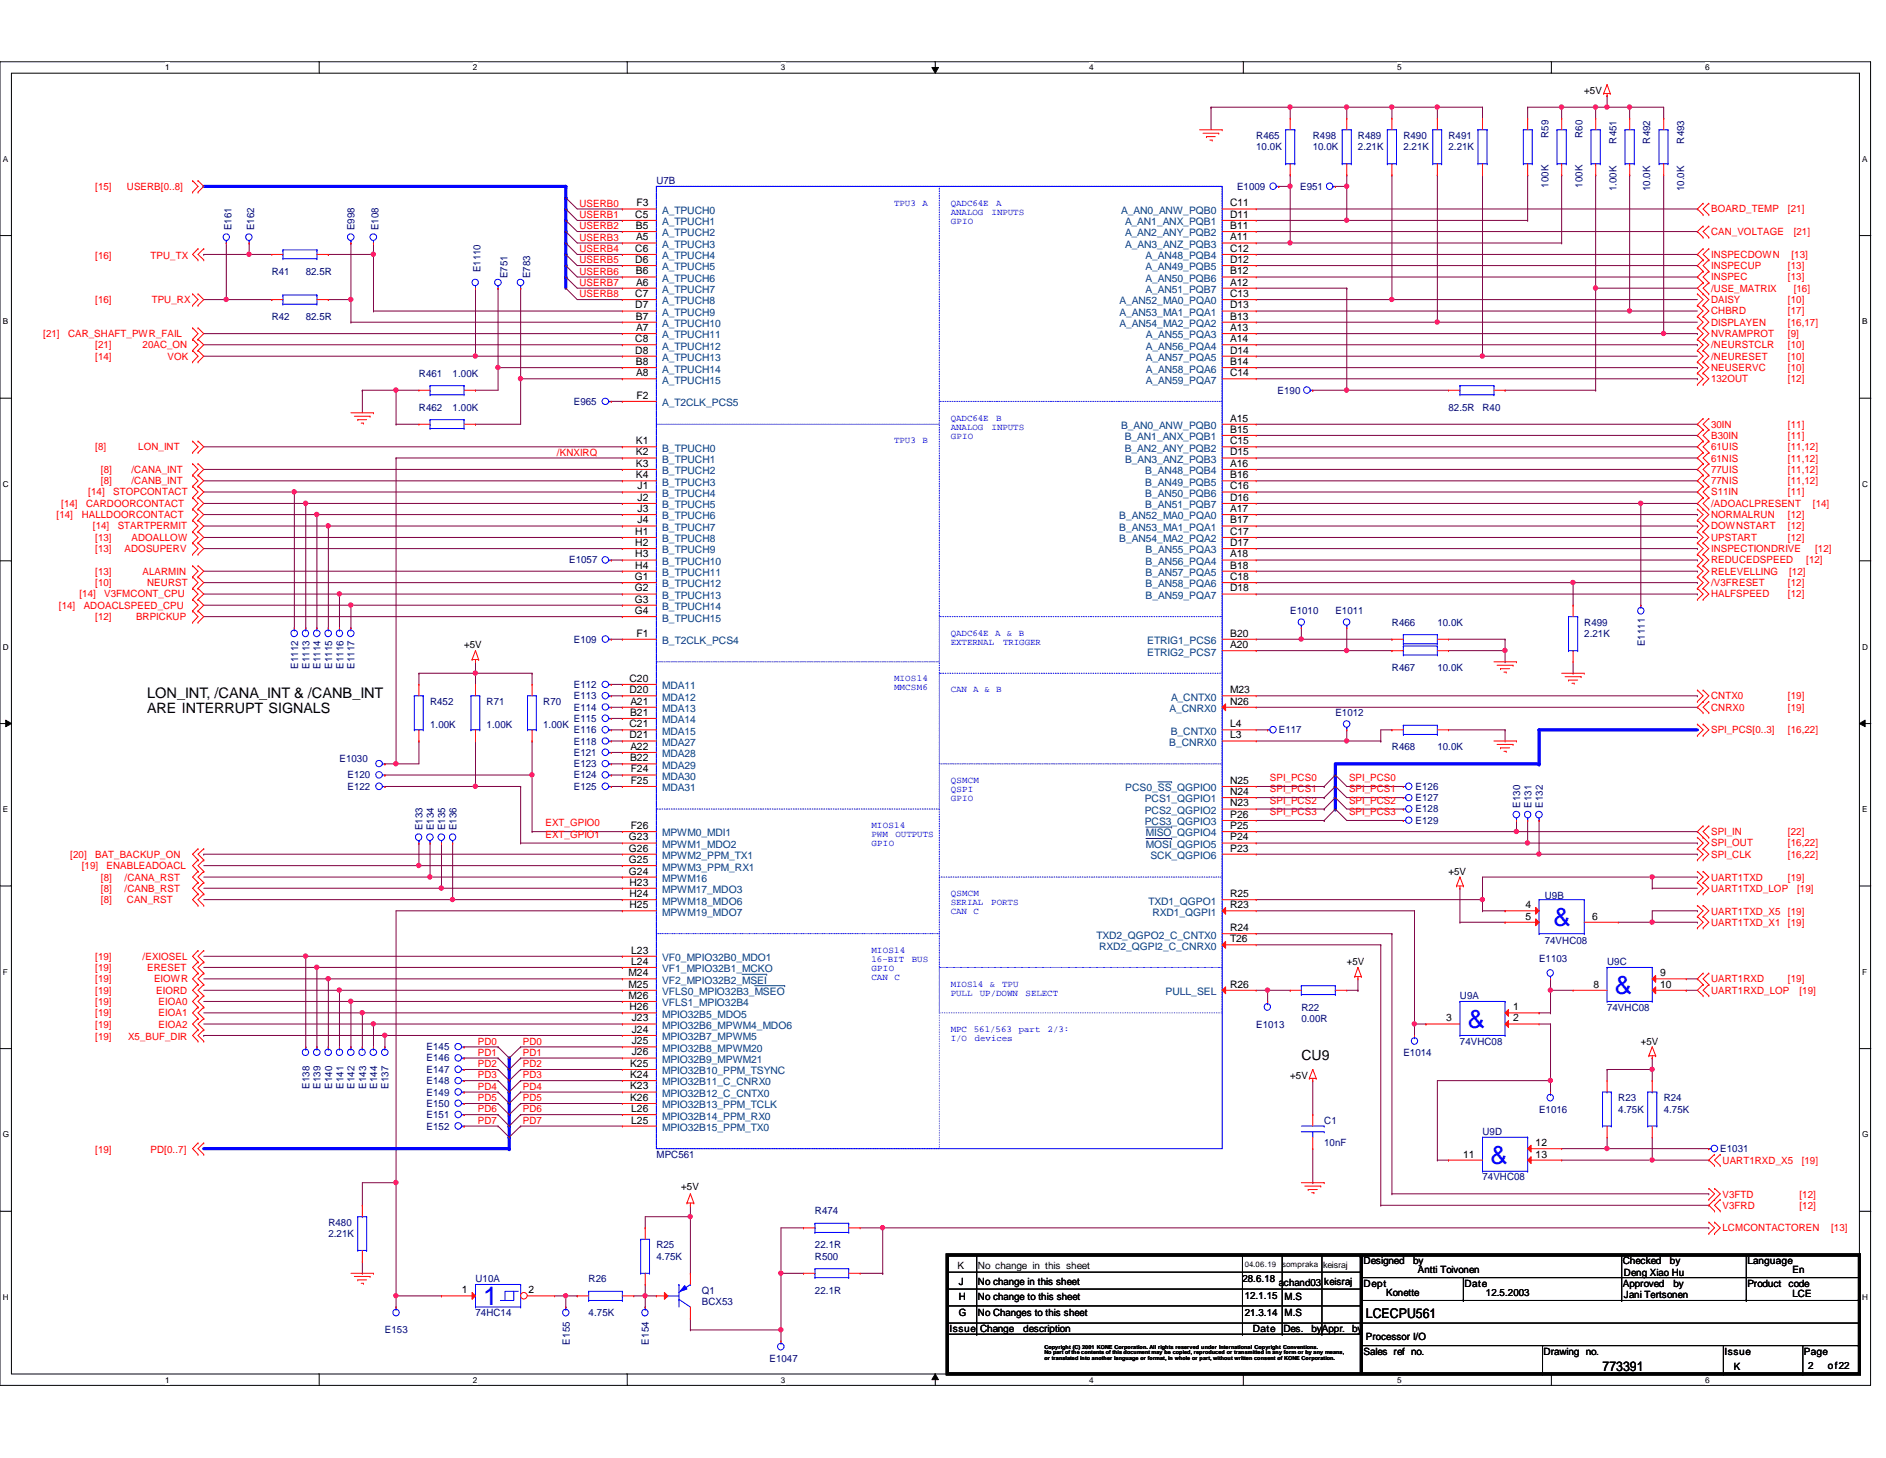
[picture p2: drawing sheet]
<svg xmlns="http://www.w3.org/2000/svg" width="279mm" height="216mm" viewBox="0 0 279 216" stroke-linecap="round" stroke-linejoin="round" font-family="sans-serif">
<defs><g id="words">
<text font-size="3.9" fill="#00f" x="71.6" y="193.3">1</text>
<g font-size="3.8" fill="#00f">
<text x="230.2" y="137.1">&amp;</text>
<text x="239.2" y="147.2">&amp;</text>
<text x="217.5" y="152.2">&amp;</text>
<text x="220.8" y="172.3">&amp;</text>
</g>
<text font-size="2.2" x="21.8" y="103.3">LON_INT, /CANA_INT &amp; /CANB_INT</text>
<g font-size="2.1">
<text x="21.8" y="105.5">ARE INTERRUPT SIGNALS</text>
<text x="192.8" y="156.9">CU9</text>
</g>
<g font-size="2">
<text x="202.4" y="195.2">LCECPU561</text>
<text x="237.4" y="202.9">773391</text>
</g>
<g font-size="1.5">
<text x="234.7" y="13.9">+5V</text>
<text x="94.1" y="32.3">C5</text>
<text x="94.2" y="33.9">B5</text>
<text x="94.2" y="35.6">A5</text>
<text x="94.3" y="30.6">F3</text>
<text x="182.2" y="30.6">C11</text>
<text x="182.2" y="32.3">D11</text>
<text x="182.2" y="33.9">B11</text>
<text x="182.2" y="35.6">A11</text>
<text x="94.1" y="37.3">C6</text>
<text x="94.1" y="38.9">D6</text>
<text x="94.2" y="40.6">B6</text>
<text x="182.2" y="37.3">C12</text>
<text x="182.2" y="38.9">D12</text>
<text x="182.2" y="40.6">B12</text>
<text x="94.1" y="44">C7</text>
<text x="94.1" y="45.7">D7</text>
<text x="94.2" y="47.3">B7</text>
<text x="94.2" y="42.3">A6</text>
<text x="182.2" y="42.3">A12</text>
<text x="182.2" y="44">C13</text>
<text x="182.2" y="45.7">D13</text>
<text x="182.2" y="47.3">B13</text>
<text x="94.1" y="50.7">C8</text>
<text x="94.1" y="52.4">D8</text>
<text x="94.2" y="49">A7</text>
<text x="182.2" y="49">A13</text>
<text x="182.2" y="50.7">A14</text>
<text x="182.2" y="52.4">D14</text>
<text x="94.2" y="54.1">B8</text>
<text x="94.2" y="55.7">A8</text>
<text x="94.3" y="59.1">F2</text>
<text x="182.2" y="54.1">B14</text>
<text x="182.2" y="55.7">C14</text>
<text x="94.2" y="65.8">K1</text>
<text x="182.2" y="62.4">A15</text>
<text x="182.2" y="64.1">B15</text>
<text x="182.2" y="65.8">C15</text>
<text x="94.2" y="67.4">K2</text>
<text x="94.2" y="69.1">K3</text>
<text x="94.2" y="70.8">K4</text>
<text x="182.2" y="67.4">D15</text>
<text x="182.2" y="69.1">A16</text>
<text x="182.2" y="70.8">B16</text>
<text x="94.4" y="72.5">J1</text>
<text x="94.4" y="74.2">J2</text>
<text x="94.4" y="75.8">J3</text>
<text x="94.4" y="77.5">J4</text>
<text x="182.2" y="72.5">C16</text>
<text x="182.2" y="74.2">D16</text>
<text x="182.2" y="75.8">A17</text>
<text x="182.2" y="77.5">B17</text>
<text x="94.1" y="79.2">H1</text>
<text x="94.1" y="80.9">H2</text>
<text x="94.1" y="82.5">H3</text>
<text x="182.2" y="79.2">C17</text>
<text x="182.2" y="80.9">D17</text>
<text x="182.2" y="82.5">A18</text>
<text x="94" y="85.9">G1</text>
<text x="94" y="87.6">G2</text>
<text x="94" y="89.2">G3</text>
<text x="94.1" y="84.2">H4</text>
<text x="182.2" y="84.2">B18</text>
<text x="182.2" y="85.9">C18</text>
<text x="182.2" y="87.6">D18</text>
<text x="94" y="90.9">G4</text>
<text x="94.3" y="94.3">F1</text>
<text x="182.2" y="94.3">B20</text>
<text x="182.2" y="96">A20</text>
<text x="68.7" y="96">+5V</text>
<text x="93.3" y="101">C20</text>
<text x="93.3" y="102.7">D20</text>
<text x="93.3" y="107.7">C21</text>
<text x="93.3" y="106">B21</text>
<text x="93.4" y="104.4">A21</text>
<text x="182.2" y="102.7">M23</text>
<text x="182.2" y="104.4">N26</text>
<text x="182.2" y="107.7">L4</text>
<text x="93.3" y="109.3">D21</text>
<text x="93.3" y="112.7">B22</text>
<text x="93.4" y="111">A22</text>
<text x="182.2" y="109.3">L3</text>
<text x="93.4" y="114.4">F24</text>
<text x="93.4" y="116.1">F25</text>
<text x="182.2" y="116.1">N25</text>
<text x="182.2" y="117.7">N24</text>
<text x="182.2" y="119.4">N23</text>
<text x="93.2" y="124.5">G23</text>
<text x="93.4" y="122.8">F26</text>
<text x="182.2" y="121.1">P26</text>
<text x="182.2" y="122.8">P25</text>
<text x="182.2" y="124.5">P24</text>
<text x="93.2" y="126.1">G26</text>
<text x="93.2" y="127.8">G25</text>
<text x="93.2" y="129.5">G24</text>
<text x="93.3" y="131.1">H23</text>
<text x="182.2" y="126.1">P23</text>
<text x="214.6" y="129.5">+5V</text>
<text x="93.3" y="132.8">H24</text>
<text x="93.3" y="134.5">H25</text>
<text x="182.2" y="132.8">R25</text>
<text x="182.2" y="134.5">R23</text>
<text x="182.2" y="137.9">R24</text>
<text x="226" y="134.5">4</text>
<text x="226" y="136.2">5</text>
<text x="235.9" y="136.2">6</text>
<text x="93.5" y="141.2">L23</text>
<text x="93.5" y="142.9">L24</text>
<text x="182.2" y="139.5">T26</text>
<text x="199.5" y="143">+5V</text>
<text x="93.1" y="144.6">M24</text>
<text x="93.1" y="147.9">M26</text>
<text x="93.1" y="146.3">M25</text>
<text x="93.3" y="149.6">H26</text>
<text x="182.2" y="146.3">R26</text>
<text x="224.2" y="149.6">1</text>
<text x="236.1" y="146.3">8</text>
<text x="246" y="144.6">9</text>
<text x="246" y="146.3">10</text>
<text x="93.6" y="151.3">J23</text>
<text x="93.6" y="153">J24</text>
<text x="93.6" y="154.6">J25</text>
<text x="214.2" y="151.3">3</text>
<text x="224.2" y="151.3">2</text>
<text x="243.1" y="154.7">+5V</text>
<text x="93.3" y="158">K25</text>
<text x="93.3" y="159.6">K24</text>
<text x="93.3" y="161.3">K23</text>
<text x="93.6" y="156.3">J26</text>
<text x="191.1" y="159.7">+5V</text>
<text x="93.3" y="163">K26</text>
<text x="93.5" y="164.7">L26</text>
<text x="93.5" y="166.4">L25</text>
<text x="216.7" y="171.4">11</text>
<text x="227.5" y="169.7">12</text>
<text x="227.5" y="171.4">13</text>
<text x="100.9" y="176.1">+5V</text>
<text x="68.4" y="191.5">1</text>
<text x="78.3" y="191.5">2</text>
<text x="141.9" y="187.9">K</text>
<text x="142" y="190.2">J</text>
<text x="144.9" y="190.2">No change in this sheet</text>
<text x="144.9" y="187.9">No change in this sheet</text>
<text x="184.1" y="189.9">28.6.18</text>
<text x="189.4" y="190.4">achand03</text>
<text x="196.2" y="190.2">keisraj</text>
<text x="202" y="187.2">Designed</text>
<text x="202" y="190.5">Dept</text>
<text x="205.4" y="191.9">Konette</text>
<text x="209.3" y="187.2">by</text>
<text x="210.1" y="188.6">Antti Toivonen</text>
<text x="217" y="190.5">Date</text>
<text x="220.1" y="191.9">12.5.2003</text>
<text x="240.4" y="187.2">Checked</text>
<text x="240.4" y="190.5">Approved</text>
<text x="240.6" y="188.9">Deng Xiao Hu</text>
<text x="247.4" y="187.2">by</text>
<text x="247.9" y="190.5">by</text>
<text x="258.9" y="187.2">Language</text>
<text x="258.9" y="190.5">Product</text>
<text x="265" y="190.5">code</text>
<text x="265.6" y="188.6">En</text>
<text x="140.7" y="197.3">Issue</text>
<text x="142" y="192.6">H</text>
<text x="142" y="194.9">G</text>
<text x="144.9" y="192.6">No change to this sheet</text>
<text x="144.9" y="194.9">No Changes to this sheet</text>
<text x="145.2" y="197.3">Change</text>
<text x="151.6" y="197.3">description</text>
<text x="184.4" y="192.4">12.1.15</text>
<text x="184.4" y="194.9">21.3.14</text>
<text x="185.6" y="197.3">Date</text>
<text x="190.1" y="197.3">Des.</text>
<text x="190.3" y="194.9">M.S</text>
<text x="190.3" y="192.6">M.S</text>
<text x="194.3" y="197.3">byAppr.</text>
<text x="200.3" y="197.3">by</text>
<text x="240.6" y="192.2">Jani Tertsonen</text>
<text x="265.6" y="192.1">LCE</text>
<text x="202" y="200.6">Sales ref no.</text>
<text x="202.4" y="198.5">Processor I/O</text>
<text x="228.7" y="200.6">Drawing no.</text>
<text x="255.5" y="200.6">Issue</text>
<text x="256.8" y="202.8">K</text>
<text x="267.3" y="200.6">Page</text>
<text x="267.9" y="202.6">2</text>
<text x="270.8" y="202.6">of22</text>
</g>
<g font-size="1.5" fill="#000080">
<text x="186.1" y="20.6">R465</text>
<text x="186.1" y="22.3">10.0K</text>
<text x="194.5" y="20.6">R498</text>
<text x="194.5" y="22.3">10.0K</text>
<text x="201.2" y="20.6">R489</text>
<text x="201.2" y="22.3">2.21K</text>
<text x="207.9" y="20.6">R490</text>
<text x="207.9" y="22.3">2.21K</text>
<text x="214.6" y="20.6">R491</text>
<text x="214.6" y="22.3">2.21K</text>
<text x="229.4" y="20.4" transform="rotate(-90 229.4 20.4)">R59</text>
<text x="234.4" y="20.4" transform="rotate(-90 234.4 20.4)">R60</text>
<text x="239.5" y="21.3" transform="rotate(-90 239.5 21.3)">R451</text>
<text x="244.5" y="21.3" transform="rotate(-90 244.5 21.3)">R492</text>
<text x="249.5" y="21.3" transform="rotate(-90 249.5 21.3)">R493</text>
<text x="97.2" y="27.3">U7B</text>
<text x="183.3" y="28.1">E1009</text>
<text x="192.6" y="28.1">E951</text>
<text x="229.4" y="27.8" transform="rotate(-90 229.4 27.8)">100K</text>
<text x="234.4" y="27.8" transform="rotate(-90 234.4 27.8)">100K</text>
<text x="239.5" y="28.3" transform="rotate(-90 239.5 28.3)">1.00K</text>
<text x="244.5" y="28.3" transform="rotate(-90 244.5 28.3)">10.0K</text>
<text x="249.5" y="28.3" transform="rotate(-90 249.5 28.3)">10.0K</text>
<text x="34.3" y="34.1" transform="rotate(-90 34.3 34.1)">E161</text>
<text x="37.6" y="34.1" transform="rotate(-90 37.6 34.1)">E162</text>
<text x="52.5" y="34.1" transform="rotate(-90 52.5 34.1)">E998</text>
<text x="56" y="34.1" transform="rotate(-90 56 34.1)">E108</text>
<text x="40.3" y="40.7">R41</text>
<text x="45.3" y="40.7">82.5R</text>
<text x="71.2" y="40.3" transform="rotate(-90 71.2 40.3)">E1110</text>
<text x="75.2" y="41.2" transform="rotate(-90 75.2 41.2)">E751</text>
<text x="78.5" y="41.2" transform="rotate(-90 78.5 41.2)">E783</text>
<text x="40.3" y="47.4">R42</text>
<text x="45.3" y="47.4">82.5R</text>
<text x="62.1" y="55.8">R461</text>
<text x="67.1" y="55.8">1.00K</text>
<text x="85" y="60">E965</text>
<text x="189.3" y="58.3">E190</text>
<text x="62.1" y="60.8">R462</text>
<text x="67.1" y="60.8">1.00K</text>
<text x="214.6" y="60.8">82.5R</text>
<text x="219.6" y="60.8">R40</text>
<text x="84.3" y="83.4">E1057</text>
<text x="85" y="95.2">E109</text>
<text x="191.1" y="91">E1010</text>
<text x="197.8" y="91">E1011</text>
<text x="206.2" y="92.7">R466</text>
<text x="212.9" y="92.7">10.0K</text>
<text x="234.7" y="92.7">R499</text>
<text x="234.7" y="94.3">2.21K</text>
<text x="243.7" y="95.7" transform="rotate(-90 243.7 95.7)">E1111</text>
<text x="44.2" y="99" transform="rotate(-90 44.2 99)">E1112</text>
<text x="45.8" y="99" transform="rotate(-90 45.8 99)">E1113</text>
<text x="47.5" y="99" transform="rotate(-90 47.5 99)">E1114</text>
<text x="49.2" y="99" transform="rotate(-90 49.2 99)">E1115</text>
<text x="50.9" y="99" transform="rotate(-90 50.9 99)">E1116</text>
<text x="52.5" y="99" transform="rotate(-90 52.5 99)">E1117</text>
<text x="85" y="101.9">E112</text>
<text x="206.2" y="99.4">R467</text>
<text x="212.9" y="99.4">10.0K</text>
<text x="63.7" y="104.4">R452</text>
<text x="63.7" y="107.7">1.00K</text>
<text x="72.1" y="104.4">R71</text>
<text x="72.1" y="107.7">1.00K</text>
<text x="80.5" y="104.4">R70</text>
<text x="80.5" y="107.7">1.00K</text>
<text x="85" y="103.5">E113</text>
<text x="85" y="105.2">E114</text>
<text x="85" y="106.9">E115</text>
<text x="197.8" y="106.1">E1012</text>
<text x="50.3" y="112.8">E1030</text>
<text x="85" y="111.9">E121</text>
<text x="85" y="113.6">E123</text>
<text x="85" y="108.6">E116</text>
<text x="85" y="110.3">E118</text>
<text x="189.4" y="108.6">E117</text>
<text x="206.2" y="111.1">R468</text>
<text x="212.9" y="111.1">10.0K</text>
<text x="51.5" y="117">E122</text>
<text x="51.5" y="115.3">E120</text>
<text x="85" y="115.3">E124</text>
<text x="85" y="117">E125</text>
<text x="209.7" y="118.7">E127</text>
<text x="209.7" y="117">E126</text>
<text x="225.2" y="119.6" transform="rotate(-90 225.2 119.6)">E130</text>
<text x="226.9" y="119.6" transform="rotate(-90 226.9 119.6)">E131</text>
<text x="228.6" y="119.6" transform="rotate(-90 228.6 119.6)">E132</text>
<text x="62.6" y="123" transform="rotate(-90 62.6 123)">E133</text>
<text x="64.3" y="123" transform="rotate(-90 64.3 123)">E134</text>
<text x="66" y="123" transform="rotate(-90 66 123)">E135</text>
<text x="67.6" y="123" transform="rotate(-90 67.6 123)">E136</text>
<text x="209.7" y="122">E129</text>
<text x="209.7" y="120.3">E128</text>
<text x="228.9" y="133.1">U9B</text>
<text x="228" y="142.5">E1103</text>
<text x="228.9" y="139.8">74VHC08</text>
<text x="238.1" y="143">U9C</text>
<text x="192.8" y="149.6">R22</text>
<text x="216.3" y="148">U9A</text>
<text x="238.1" y="149.6">74VHC08</text>
<text x="63.2" y="155.5">E145</text>
<text x="186.1" y="152.2">E1013</text>
<text x="192.8" y="151.3">0.00R</text>
<text x="216.3" y="154.7">74VHC08</text>
<text x="45.8" y="161.2" transform="rotate(-90 45.8 161.2)">E138</text>
<text x="47.5" y="161.2" transform="rotate(-90 47.5 161.2)">E139</text>
<text x="49.2" y="161.2" transform="rotate(-90 49.2 161.2)">E140</text>
<text x="50.9" y="161.2" transform="rotate(-90 50.9 161.2)">E141</text>
<text x="52.5" y="161.2" transform="rotate(-90 52.5 161.2)">E142</text>
<text x="54.2" y="161.2" transform="rotate(-90 54.2 161.2)">E143</text>
<text x="55.9" y="161.2" transform="rotate(-90 55.9 161.2)">E144</text>
<text x="57.6" y="161.2" transform="rotate(-90 57.6 161.2)">E137</text>
<text x="63.2" y="158.9">E147</text>
<text x="63.2" y="157.2">E146</text>
<text x="63.2" y="160.6">E148</text>
<text x="207.9" y="156.4">E1014</text>
<text x="63.2" y="167.3">E152</text>
<text x="63.2" y="165.6">E151</text>
<text x="63.2" y="163.9">E150</text>
<text x="63.2" y="162.2">E149</text>
<text x="196.2" y="166.4">C1</text>
<text x="228" y="164.8">E1016</text>
<text x="239.7" y="163.1">R23</text>
<text x="239.7" y="164.8">4.75K</text>
<text x="246.5" y="163.1">R24</text>
<text x="246.5" y="164.8">4.75K</text>
<text x="97.2" y="171.4">MPC561</text>
<text x="196.2" y="169.8">10nF</text>
<text x="219.6" y="168.1">U9D</text>
<text x="254.8" y="170.6">E1031</text>
<text x="120.7" y="179.8">R474</text>
<text x="219.6" y="174.8">74VHC08</text>
<text x="48.6" y="181.5">R480</text>
<text x="48.6" y="183.2">2.21K</text>
<text x="97.2" y="184.9">R25</text>
<text x="120.7" y="184.9">22.1R</text>
<text x="70.4" y="189.9">U10A</text>
<text x="87.2" y="189.9">R26</text>
<text x="97.2" y="186.5">4.75K</text>
<text x="104" y="191.6">Q1</text>
<text x="120.7" y="186.5">R500</text>
<text x="120.7" y="191.6">22.1R</text>
<text x="57" y="197.4">E153</text>
<text x="70.4" y="194.9">74HC14</text>
<text x="87.2" y="194.9">4.75K</text>
<text x="104" y="193.3">BCX53</text>
<text x="84.4" y="199.1" transform="rotate(-90 84.4 199.1)">E155</text>
<text x="96.1" y="199.1" transform="rotate(-90 96.1 199.1)">E154</text>
<text x="114" y="201.6">E1047</text>
</g>
<g font-size="1.5" fill="#f00">
<text x="14.1" y="28.1">[15]</text>
<text x="18.8" y="28.1">USERB[0..8]</text>
<text x="85.9" y="30.6">USERB0</text>
<text x="85.9" y="32.3">USERB1</text>
<text x="85.9" y="34">USERB2</text>
<text x="85.9" y="35.6">USERB3</text>
<text x="253.5" y="31.5">BOARD_TEMP</text>
<text x="253.5" y="34.8">CAN_VOLTAGE</text>
<text x="264.9" y="31.5">[21]</text>
<text x="265.7" y="34.8">[21]</text>
<text x="14.1" y="38.4">[16]</text>
<text x="22.3" y="38.4">TPU_TX</text>
<text x="85.9" y="37.3">USERB4</text>
<text x="85.9" y="39">USERB5</text>
<text x="85.9" y="40.7">USERB6</text>
<text x="253.5" y="41.5">INSPEC</text>
<text x="253.5" y="39.8">INSPECUP</text>
<text x="253.5" y="38.2">INSPECDOWN</text>
<text x="264.9" y="41.5">[13]</text>
<text x="264.9" y="39.8">[13]</text>
<text x="265.4" y="38.2">[13]</text>
<text x="14.1" y="44.9">[16]</text>
<text x="22.5" y="44.9">TPU_RX</text>
<text x="85.9" y="42.3">USERB7</text>
<text x="85.9" y="44">USERB8</text>
<text x="253.5" y="44.9">DAISY</text>
<text x="253.5" y="46.6">CHBRD</text>
<text x="253.5" y="43.2">/USE_MATRIX</text>
<text x="264.9" y="46.6">[17]</text>
<text x="264.9" y="44.9">[10]</text>
<text x="265.7" y="43.2">[16]</text>
<text x="6.4" y="49.9">[21]</text>
<text x="10.1" y="49.9">CAR_SHAFT_PWR_FAIL</text>
<text x="14.1" y="53.3">[14]</text>
<text x="14.1" y="51.6">[21]</text>
<text x="21.1" y="51.6">20AC_ON</text>
<text x="24.8" y="53.3">VOK</text>
<text x="253.5" y="51.6">/NEURSTCLR</text>
<text x="253.5" y="53.3">/NEURESET</text>
<text x="253.5" y="48.2">DISPLAYEN</text>
<text x="253.5" y="49.9">NVRAMPROT</text>
<text x="264.9" y="51.6">[10]</text>
<text x="264.9" y="53.3">[10]</text>
<text x="264.9" y="48.2">[16,17]</text>
<text x="264.9" y="49.9">[9]</text>
<text x="253.5" y="54.9">NEUSERVC</text>
<text x="253.5" y="56.6">132OUT</text>
<text x="264.9" y="56.6">[12]</text>
<text x="264.9" y="54.9">[10]</text>
<text x="253.5" y="65">B30IN</text>
<text x="253.5" y="63.3">30IN</text>
<text x="264.9" y="63.3">[11]</text>
<text x="264.9" y="65">[11]</text>
<text x="14.1" y="66.7">[8]</text>
<text x="14.9" y="70">[8]</text>
<text x="14.9" y="71.7">[8]</text>
<text x="19.5" y="70">/CANA_INT</text>
<text x="19.5" y="71.7">/CANB_INT</text>
<text x="20.5" y="66.7">LON_INT</text>
<text x="82.5" y="67.5">/KNXIRQ</text>
<text x="253.5" y="66.7">61UIS</text>
<text x="253.5" y="70">77UIS</text>
<text x="253.5" y="71.7">77NIS</text>
<text x="253.5" y="68.4">61NIS</text>
<text x="264.9" y="66.7">[11,12]</text>
<text x="264.9" y="70">[11,12]</text>
<text x="264.9" y="71.7">[11,12]</text>
<text x="264.9" y="68.4">[11,12]</text>
<text x="8.4" y="76.8">[14]</text>
<text x="9.1" y="75.1">[14]</text>
<text x="12.1" y="76.8">HALLDOORCONTACT</text>
<text x="12.7" y="75.1">CARDOORCONTACT</text>
<text x="13.1" y="73.4">[14]</text>
<text x="16.8" y="73.4">STOPCONTACT</text>
<text x="253.5" y="73.4">S11IN</text>
<text x="253.5" y="76.8">NORMALRUN</text>
<text x="253.5" y="75.1">/ADOACLPRESENT</text>
<text x="264.9" y="76.8">[12]</text>
<text x="264.9" y="73.4">[11]</text>
<text x="268.6" y="75.1">[14]</text>
<text x="13.8" y="78.4">[14]</text>
<text x="14.1" y="80.1">[13]</text>
<text x="14.1" y="81.7">[13]</text>
<text x="17.4" y="78.4">STARTPERMIT</text>
<text x="18.5" y="81.7">ADOSUPERV</text>
<text x="19.5" y="80.1">ADOALLOW</text>
<text x="253.5" y="81.7">INSPECTIONDRIVE</text>
<text x="253.5" y="80.1">UPSTART</text>
<text x="253.5" y="83.4">REDUCEDSPEED</text>
<text x="253.5" y="78.4">DOWNSTART</text>
<text x="264.9" y="80.1">[12]</text>
<text x="264.9" y="78.4">[12]</text>
<text x="267.6" y="83.4">[12]</text>
<text x="268.9" y="81.7">[12]</text>
<text x="11.8" y="88.5">[14]</text>
<text x="14.1" y="86.8">[10]</text>
<text x="14.1" y="85.1">[13]</text>
<text x="15.5" y="88.5">V3FMCONT_CPU</text>
<text x="21.1" y="85.1">ALARMIN</text>
<text x="21.8" y="86.8">NEURST</text>
<text x="253.5" y="88.5">HALFSPEED</text>
<text x="253.5" y="86.8">/V3FRESET</text>
<text x="253.5" y="85.1">RELEVELLING</text>
<text x="264.9" y="88.5">[12]</text>
<text x="264.9" y="86.8">[12]</text>
<text x="265" y="85.1">[12]</text>
<text x="8.7" y="90.1">[14]</text>
<text x="12.4" y="90.1">ADOACLSPEED_CPU</text>
<text x="14.1" y="91.8">[12]</text>
<text x="20.2" y="91.8">BRPICKUP</text>
<text x="253.5" y="103.5">CNTX0</text>
<text x="253.5" y="105.2">CNRX0</text>
<text x="264.9" y="103.5">[19]</text>
<text x="264.9" y="105.2">[19]</text>
<text x="253.5" y="108.6">SPI_PCS[0..3]</text>
<text x="264.9" y="108.6">[16,22]</text>
<text x="188.1" y="119">SPI_PCS2</text>
<text x="188.1" y="117.3">SPI_PCS1</text>
<text x="188.1" y="115.7">SPI_PCS0</text>
<text x="199.9" y="115.7">SPI_PCS0</text>
<text x="199.9" y="117.3">SPI_PCS1</text>
<text x="199.9" y="119">SPI_PCS2</text>
<text x="80.8" y="122.4">EXT_GPIO0</text>
<text x="80.8" y="124.1">EXT_GPIO1</text>
<text x="188.1" y="120.7">SPI_PCS3</text>
<text x="199.9" y="120.7">SPI_PCS3</text>
<text x="253.5" y="125.3">SPI_OUT</text>
<text x="253.5" y="123.7">SPI_IN</text>
<text x="264.9" y="125.3">[16,22]</text>
<text x="264.9" y="123.7">[22]</text>
<text x="10.4" y="127">[20]</text>
<text x="12.1" y="128.7">[19]</text>
<text x="14.1" y="127">BAT_BACKUP_ON</text>
<text x="14.9" y="130.4">[8]</text>
<text x="15.8" y="128.7">ENABLEADOACL</text>
<text x="18.5" y="130.4">/CANA_RST</text>
<text x="253.5" y="127">SPI_CLK</text>
<text x="253.5" y="130.4">UART1TXD</text>
<text x="264.9" y="130.4">[19]</text>
<text x="264.9" y="127">[16,22]</text>
<text x="14.9" y="132">[8]</text>
<text x="14.9" y="133.7">[8]</text>
<text x="18.5" y="132">/CANB_RST</text>
<text x="18.8" y="133.7">CAN_RST</text>
<text x="253.5" y="135.4">UART1TXD_X5</text>
<text x="253.5" y="137.1">UART1TXD_X1</text>
<text x="253.5" y="132">UART1TXD_LOP</text>
<text x="264.9" y="135.4">[19]</text>
<text x="264.9" y="137.1">[19]</text>
<text x="266.2" y="132">[19]</text>
<text x="14.1" y="143.8">[19]</text>
<text x="14.1" y="142.1">[19]</text>
<text x="21.1" y="142.1">/EXIOSEL</text>
<text x="21.8" y="143.8">ERESET</text>
<text x="14.1" y="147.2">[19]</text>
<text x="14.1" y="148.8">[19]</text>
<text x="14.1" y="145.5">[19]</text>
<text x="22.8" y="145.5">EIOWR</text>
<text x="23.2" y="147.2">EIORD</text>
<text x="23.5" y="148.8">EIOA0</text>
<text x="253.5" y="145.5">UART1RXD</text>
<text x="253.5" y="147.2">UART1RXD_LOP</text>
<text x="264.9" y="145.5">[19]</text>
<text x="266.6" y="147.2">[19]</text>
<text x="14.1" y="150.5">[19]</text>
<text x="14.1" y="152.2">[19]</text>
<text x="14.1" y="154">[19]</text>
<text x="19" y="154">X5_BUF_DIR</text>
<text x="23.5" y="150.5">EIOA1</text>
<text x="23.5" y="152.2">EIOA2</text>
<text x="70.8" y="154.7">PD0</text>
<text x="77.5" y="154.7">PD0</text>
<text x="70.8" y="161.4">PD4</text>
<text x="70.8" y="159.7">PD3</text>
<text x="70.8" y="158">PD2</text>
<text x="70.8" y="156.3">PD1</text>
<text x="77.5" y="158">PD2</text>
<text x="77.5" y="161.4">PD4</text>
<text x="77.5" y="159.7">PD3</text>
<text x="77.5" y="156.3">PD1</text>
<text x="70.8" y="164.7">PD6</text>
<text x="70.8" y="166.4">PD7</text>
<text x="70.8" y="163.1">PD5</text>
<text x="77.5" y="166.4">PD7</text>
<text x="77.5" y="163.1">PD5</text>
<text x="77.5" y="164.7">PD6</text>
<text x="14.1" y="170.8">[19]</text>
<text x="22.3" y="170.8">PD[0..7]</text>
<text x="255.2" y="172.3">UART1RXD_X5</text>
<text x="266.9" y="172.3">[19]</text>
<text x="255.2" y="179">V3FRD</text>
<text x="255.2" y="177.3">V3FTD</text>
<text x="266.6" y="179">[12]</text>
<text x="266.6" y="177.3">[12]</text>
<text x="255.2" y="182.3">LCMCONTACTOREN</text>
<text x="271.3" y="182.3">[13]</text>
</g>
<g font-size="1.5" fill="#004080">
<text x="98.1" y="31.7">A_TPUCH0</text>
<text x="98.1" y="33.4">A_TPUCH1</text>
<text x="98.1" y="35">A_TPUCH2</text>
<text x="166.1" y="31.7">A_AN0_ANW_PQB0</text>
<text x="166.7" y="33.4">A_AN1_ANX_PQB1</text>
<text x="166.7" y="35">A_AN2_ANY_PQB2</text>
<text x="98.1" y="36.7">A_TPUCH3</text>
<text x="98.1" y="38.4">A_TPUCH4</text>
<text x="98.1" y="40">A_TPUCH5</text>
<text x="98.1" y="41.7">A_TPUCH6</text>
<text x="166.7" y="36.7">A_AN3_ANZ_PQB3</text>
<text x="169.7" y="38.4">A_AN48_PQB4</text>
<text x="169.7" y="40">A_AN49_PQB5</text>
<text x="169.7" y="41.7">A_AN50_PQB6</text>
<text x="98.1" y="43.4">A_TPUCH7</text>
<text x="98.1" y="45.1">A_TPUCH8</text>
<text x="98.1" y="46.8">A_TPUCH9</text>
<text x="165.9" y="45.1">A_AN52_MA0_PQA0</text>
<text x="165.9" y="46.8">A_AN53_MA1_PQA1</text>
<text x="169.7" y="43.4">A_AN51_PQB7</text>
<text x="98.1" y="48.4">A_TPUCH10</text>
<text x="98.1" y="50.1">A_TPUCH11</text>
<text x="98.1" y="51.8">A_TPUCH12</text>
<text x="98.1" y="53.5">A_TPUCH13</text>
<text x="165.9" y="48.4">A_AN54_MA2_PQA2</text>
<text x="169.8" y="50.1">A_AN55_PQA3</text>
<text x="169.8" y="51.8">A_AN56_PQA4</text>
<text x="169.8" y="53.5">A_AN57_PQA5</text>
<text x="98.1" y="55.2">A_TPUCH14</text>
<text x="98.1" y="56.8">A_TPUCH15</text>
<text x="169.8" y="55.2">A_AN58_PQA6</text>
<text x="169.8" y="56.8">A_AN59_PQA7</text>
<text x="98.1" y="60.2">A_T2CLK_PCS5</text>
<text x="166.1" y="63.5">B_AN0_ANW_PQB0</text>
<text x="166.6" y="65.2">B_AN1_ANX_PQB1</text>
<text x="98.1" y="66.9">B_TPUCH0</text>
<text x="98.1" y="68.5">B_TPUCH1</text>
<text x="98.1" y="70.2">B_TPUCH2</text>
<text x="98.1" y="71.9">B_TPUCH3</text>
<text x="166.6" y="66.9">B_AN2_ANY_PQB2</text>
<text x="166.7" y="68.5">B_AN3_ANZ_PQB3</text>
<text x="169.7" y="70.2">B_AN48_PQB4</text>
<text x="169.7" y="71.9">B_AN49_PQB5</text>
<text x="98.1" y="73.6">B_TPUCH4</text>
<text x="98.1" y="75.3">B_TPUCH5</text>
<text x="98.1" y="76.9">B_TPUCH6</text>
<text x="165.8" y="76.9">B_AN52_MA0_PQA0</text>
<text x="169.7" y="73.6">B_AN50_PQB6</text>
<text x="169.7" y="75.3">B_AN51_PQB7</text>
<text x="98.1" y="78.6">B_TPUCH7</text>
<text x="98.1" y="80.3">B_TPUCH8</text>
<text x="98.1" y="82">B_TPUCH9</text>
<text x="98.1" y="83.7">B_TPUCH10</text>
<text x="165.8" y="78.6">B_AN53_MA1_PQA1</text>
<text x="165.8" y="80.3">B_AN54_MA2_PQA2</text>
<text x="169.7" y="82">B_AN55_PQA3</text>
<text x="169.7" y="83.7">B_AN56_PQA4</text>
<text x="98.1" y="85.3">B_TPUCH11</text>
<text x="98.1" y="87">B_TPUCH12</text>
<text x="98.1" y="88.7">B_TPUCH13</text>
<text x="169.7" y="85.3">B_AN57_PQA5</text>
<text x="169.7" y="87">B_AN58_PQA6</text>
<text x="169.7" y="88.7">B_AN59_PQA7</text>
<text x="98.1" y="90.3">B_TPUCH14</text>
<text x="98.1" y="92">B_TPUCH15</text>
<text x="98.1" y="95.4">B_T2CLK_PCS4</text>
<text x="170" y="95.4">ETRIG1_PCS6</text>
<text x="170" y="97.1">ETRIG2_PCS7</text>
<text x="98.1" y="102.1">MDA11</text>
<text x="98.1" y="103.8">MDA12</text>
<text x="98.1" y="105.5">MDA13</text>
<text x="98.1" y="107.1">MDA14</text>
<text x="173.3" y="105.5">A_CNRX0</text>
<text x="173.5" y="103.8">A_CNTX0</text>
<text x="98.1" y="108.8">MDA15</text>
<text x="98.1" y="110.4">MDA27</text>
<text x="98.1" y="112.1">MDA28</text>
<text x="98.1" y="113.8">MDA29</text>
<text x="173.2" y="110.4">B_CNRX0</text>
<text x="173.4" y="108.8">B_CNTX0</text>
<text x="98.1" y="115.5">MDA30</text>
<text x="98.1" y="117.2">MDA31</text>
<text x="166.7" y="117.2">PCS0_SS_QGPIO0</text>
<text x="169.6" y="118.8">PCS1_QGPIO1</text>
<text x="98.1" y="123.9">MPWM0_MDI1</text>
<text x="98.1" y="125.6">MPWM1_MDO2</text>
<text x="169.6" y="120.5">PCS2_QGPIO2</text>
<text x="169.6" y="122.2">PCS3_QGPIO3</text>
<text x="169.8" y="123.9">MISO_QGPIO4</text>
<text x="169.8" y="125.6">MOSI_QGPIO5</text>
<text x="98.1" y="127.2">MPWM2_PPM_TX1</text>
<text x="98.1" y="128.9">MPWM3_PPM_RX1</text>
<text x="98.1" y="130.6">MPWM16</text>
<text x="170.4" y="127.2">SCK_QGPIO6</text>
<text x="98.1" y="132.2">MPWM17_MDO3</text>
<text x="98.1" y="133.9">MPWM18_MDO6</text>
<text x="98.1" y="135.6">MPWM19_MDO7</text>
<text x="170.1" y="133.9">TXD1_QGPO1</text>
<text x="170.7" y="135.6">RXD1_QGPI1</text>
<text x="98.1" y="142.3">VF0_MPIO32B0_MDO1</text>
<text x="98.1" y="144">VF1_MPIO32B1_MCKO</text>
<text x="162.4" y="139">TXD2_QGPO2_C_CNTX0</text>
<text x="162.8" y="140.6">RXD2_QGPI2_C_CNRX0</text>
<text x="98.1" y="145.7">VF2_MPIO32B2_MSEI</text>
<text x="98.1" y="149">VFLS1_MPIO32B4</text>
<text x="98.1" y="147.4">VFLS0_MPIO32B3_MSEO</text>
<text x="172.7" y="147.4">PULL_SEL</text>
<text x="98.1" y="150.7">MPIO32B5_MDO5</text>
<text x="98.1" y="152.4">MPIO32B6_MPWM4_MDO6</text>
<text x="98.1" y="154.1">MPIO32B7_MPWM5</text>
<text x="98.1" y="155.7">MPIO32B8_MPWM20</text>
<text x="98.1" y="157.4">MPIO32B9_MPWM21</text>
<text x="98.1" y="159.1">MPIO32B10_PPM_TSYNC</text>
<text x="98.1" y="160.7">MPIO32B11_C_CNRX0</text>
<text x="98.1" y="162.4">MPIO32B12_C_CNTX0</text>
<text x="98.1" y="164.1">MPIO32B13_PPM_TCLK</text>
<text x="98.1" y="165.8">MPIO32B14_PPM_RX0</text>
<text x="98.1" y="167.5">MPIO32B15_PPM_TX0</text>
</g>
<g font-size="1.4" fill="#00f">
<text x="132.5" y="30.4">TPU3</text>
<text x="136.7" y="30.4">A</text>
<text x="140.8" y="30.4">QADC64E</text>
<text x="140.8" y="31.8">ANALOG</text>
<text x="140.8" y="33.1">GPIO</text>
<text x="146.9" y="31.8">INPUTS</text>
<text x="147.6" y="30.4">A</text>
<text x="132.5" y="65.6">TPU3</text>
<text x="136.7" y="65.6">B</text>
<text x="140.8" y="62.3">QADC64E</text>
<text x="140.8" y="63.6">ANALOG</text>
<text x="140.8" y="65">GPIO</text>
<text x="146.9" y="63.6">INPUTS</text>
<text x="147.6" y="62.3">B</text>
<text x="140.8" y="94.1">QADC64E A &amp;</text>
<text x="140.8" y="95.5">EXTERNAL</text>
<text x="148.6" y="95.5">TRIGGER</text>
<text x="150.9" y="94.1">B</text>
<text x="132.5" y="100.8">MIOS14</text>
<text x="132.5" y="102.2">MMCSM6</text>
<text x="140.8" y="102.5">CAN A &amp; B</text>
<text x="140.8" y="115.9">QSMCM</text>
<text x="140.8" y="117.3">QSPI</text>
<text x="140.8" y="118.6">GPIO</text>
<text x="129.1" y="122.6">MIOS14</text>
<text x="129.1" y="124">PWM</text>
<text x="129.1" y="125.3">GPIO</text>
<text x="132.7" y="124">OUTPUTS</text>
<text x="140.8" y="132.7">QSMCM</text>
<text x="140.8" y="134">SERIAL</text>
<text x="140.8" y="135.4">CAN</text>
<text x="144.2" y="135.4">C</text>
<text x="146.9" y="134">PORTS</text>
<text x="129.1" y="141.1">MIOS14</text>
<text x="129.1" y="142.4">16-BIT</text>
<text x="129.1" y="143.8">GPIO</text>
<text x="135.1" y="142.4">BUS</text>
<text x="129.1" y="145.1">CAN</text>
<text x="132.5" y="145.1">C</text>
<text x="140.8" y="146.1">MIOS14</text>
<text x="140.8" y="147.4">PULL</text>
<text x="145.2" y="147.4">UP/DOWN</text>
<text x="146.6" y="146.1">&amp;</text>
<text x="148.5" y="146.1">TPU</text>
<text x="151.9" y="147.4">SELECT</text>
<text x="140.8" y="152.8">MPC</text>
<text x="140.8" y="154.1">I/O</text>
<text x="144.3" y="152.8">561/563</text>
<text x="144.4" y="154.1">devices</text>
<text x="150.9" y="152.8">part</text>
<text x="155.2" y="152.8">2/3:</text>
</g>
<text font-size="1.3" x="196" y="187.7">keisraj</text>
<g font-size="1.2">
<text x="24.5" y="10.4">1</text>
<text x="70.1" y="10.4">2</text>
<text x="115.7" y="10.4">3</text>
<text x="161.3" y="10.4">4</text>
<text x="207" y="10.4">5</text>
<text x="252.6" y="10.4">6</text>
<text x=".4" y="24">A</text>
<text x="275.9" y="24">A</text>
<text x=".4" y="48">B</text>
<text x="275.9" y="48">B</text>
<text x=".4" y="72.1">C</text>
<text x="275.9" y="72.1">C</text>
<text x=".4" y="96.2">D</text>
<text x="275.9" y="96.2">D</text>
<text x=".4" y="120.3">E</text>
<text x="275.9" y="120.3">E</text>
<text x=".4" y="144.3">F</text>
<text x="275.9" y="144.3">F</text>
<text x=".4" y="168.4">G</text>
<text x="275.9" y="168.4">G</text>
<text x="189.9" y="187.6">sompraka</text>
<text x=".4" y="192.5">H</text>
<text x="275.9" y="192.5">H</text>
<text x="24.5" y="204.7">1</text>
<text x="70.1" y="204.7">2</text>
<text x="115.7" y="204.7">3</text>
<text x="161.3" y="204.7">4</text>
<text x="207" y="204.7">5</text>
<text x="252.6" y="204.7">6</text>
</g>
<text font-size="1.1" x="184.4" y="187.6">04.06.19</text>
<g font-size=".8">
<text x="154.7" y="199.7">Copyright (C) 2001 KONE Corporation. All rights reserved under International Copyright Conventions.</text>
<text x="154.7" y="200.5">No part of the contents of this document may be copied, reproduced or transmitted in any form or by any means,</text>
<text x="154.7" y="201.4">or translated into another language or format, in whole or part, without written consent of KONE Corporation.</text>
</g>
</g></defs>
<path d="M0 9.1h277.1v196h-277.1zM1.7 10.8h273.8v192.7h-273.8z" fill="none" stroke="#000" stroke-width=".15"/>
<g fill="#fff">
<path d="M24.5 9.3h.6v1.4h-.6z"/>
<path d="M24.5 203.6h.6v1.4h-.6z"/>
</g>
<path d="M47.3 9.1v1.7M47.3 203.5v1.6" fill="none" stroke="#000" stroke-width=".15"/>
<g fill="#fff">
<path d="M70.1 9.3h.6v1.4h-.6z"/>
<path d="M70.1 203.6h.6v1.4h-.6z"/>
</g>
<path d="M92.9 9.1v1.7M92.9 203.5v1.6" fill="none" stroke="#000" stroke-width=".15"/>
<g fill="#fff">
<path d="M115.7 9.3h.6v1.4h-.6z"/>
<path d="M115.7 203.6h.6v1.4h-.6z"/>
</g>
<path d="M138 10h1l-.4 .8zM138.6 9.1v1.7M138.6 203.5l.4 .8h-1zM138.6 203.5v1.6" fill="none" stroke="#000" stroke-width=".15"/>
<path d="M138 10h1l-.4 .8zM138.6 203.5l.4 .8h-1z" fill="#000"/>
<g fill="#fff">
<path d="M161.3 9.3h.7v1.4h-.7z"/>
<path d="M161.3 203.6h.7v1.4h-.7z"/>
</g>
<path d="M184.2 9.1v1.7M184.2 203.5v1.6" fill="none" stroke="#000" stroke-width=".15"/>
<g fill="#fff">
<path d="M207 9.3h.6v1.4h-.6z"/>
<path d="M207 203.6h.6v1.4h-.6z"/>
</g>
<path d="M229.8 9.1v1.7M229.8 203.5v1.6" fill="none" stroke="#000" stroke-width=".15"/>
<g fill="#fff">
<path d="M252.6 9.3h.6v1.4h-.6z"/>
<path d="M252.6 203.6h.6v1.4h-.6z"/>
<path d="M.4 22.9h.8v1.3h-.8z"/>
<path d="M275.9 22.9h.7v1.3h-.7z"/>
<path d="M.4 46.9h.8v1.4h-.8z"/>
<path d="M275.9 46.9h.7v1.4h-.7z"/>
</g>
<path d="M0 34.9h1.7M275.5 34.9h1.7" fill="none" stroke="#000" stroke-width=".15"/>
<g fill="#fff">
<path d="M.4 71h.9v1.3h-.9z"/>
<path d="M275.9 71h.8v1.3h-.8z"/>
</g>
<path d="M0 59h1.7M275.5 59h1.7" fill="none" stroke="#000" stroke-width=".15"/>
<g fill="#fff">
<path d="M.4 95.1h.9v1.3h-.9z"/>
<path d="M275.9 95.1h.8v1.3h-.8z"/>
</g>
<path d="M0 83.1h1.7M275.5 83.1h1.7" fill="none" stroke="#000" stroke-width=".15"/>
<g fill="#fff">
<path d="M.4 119.2h.8v1.3h-.8z"/>
<path d="M275.9 119.2h.7v1.3h-.7z"/>
</g>
<path d="M0 107.1h1.7M.8 106.6l.9 .5-.9 .5zM275.5 107.1l.8-.5v1zM275.5 107.1h1.7" fill="none" stroke="#000" stroke-width=".15"/>
<path d="M.8 106.6l.9 .5-.9 .5zM275.5 107.1l.8-.5v1z" fill="#000"/>
<g fill="#fff">
<path d="M.4 143.2h.7v1.4h-.7z"/>
<path d="M275.9 143.2h.7v1.4h-.7z"/>
</g>
<path d="M0 131.2h1.7M275.5 131.2h1.7" fill="none" stroke="#000" stroke-width=".15"/>
<g fill="#fff">
<path d="M.4 167.3h.9v1.4h-.9z"/>
<path d="M275.9 167.3h.9v1.4h-.9z"/>
</g>
<path d="M0 155.3h1.7M275.5 155.3h1.7" fill="none" stroke="#000" stroke-width=".15"/>
<g fill="#fff">
<path d="M.4 191.4h.9v1.3h-.9z"/>
<path d="M275.9 191.4h.8v1.3h-.8z"/>
</g>
<path d="M0 179.4h1.7M275.5 179.4h1.7" fill="none" stroke="#000" stroke-width=".15"/>
<g fill="none" stroke="#800040" stroke-width=".15">
<path d="M30.2 66.2h62M30.2 69.5h62M30.2 71.2h62M30.2 72.9h13.4M30.2 74.5h15.1M30.2 76.2h16.7M30.2 77.9h18.4M30.2 79.6h62M43.6 72.9h.1M45.3 74.5h.1M46.9 76.2h.1M48.6 77.9h.1"/>
<path d="M92.2 66.2h.1M92.2 69.5h.1M92.2 71.2h.1M92.2 79.6h.1M30.2 81.2h62M30.2 84.6h62M30.2 86.3h62M30.2 88h20.1M30.2 89.6h21.8M50.3 88h.1M52 89.6h.1M90.6 82.9h1.6"/>
<path d="M92.2 81.2h.1M92.2 82.9h.1M92.2 84.6h.1M92.2 86.3h.1M90.6 101.3h1.6M90.6 103h1.6M90.6 104.7h1.6M90.6 106.4h1.6M90.6 108.1h1.6M90.6 109.7h1.6M90.6 111.4h1.6M90.6 113.1h1.6"/>
<path d="M90.6 114.8h1.6M90.6 116.5h1.6M92.2 101.3h.1M92.2 103h.1M92.2 104.7h.1M92.2 106.4h.1M92.2 108.1h.1M92.2 109.7h.1M92.2 111.4h.1M92.2 113.1h.1M92.2 114.8h.1M92.2 116.5h.1"/>
</g>
<path d="M30.2 27.6h53.6" fill="none" stroke="#00f" stroke-width=".47"/>
<circle cx="83.8" cy="27.6" r=".23" fill="#00f"/>
<path d="M83.8 27.6v1.7" fill="none" stroke="#00f" stroke-width=".47"/>
<circle cx="83.8" cy="29.3" r=".23" fill="#00f"/>
<path d="M83.8 29.3v1.6" fill="none" stroke="#00f" stroke-width=".47"/>
<circle cx="83.8" cy="29.3" r=".23" fill="#00f"/>
<path d="M83.8 30.9v1.7" fill="none" stroke="#00f" stroke-width=".47"/>
<circle cx="83.8" cy="30.9" r=".23" fill="#00f"/>
<path d="M83.8 32.6v1.7" fill="none" stroke="#00f" stroke-width=".47"/>
<circle cx="83.8" cy="32.6" r=".23" fill="#00f"/>
<path d="M83.8 34.3v1.7" fill="none" stroke="#00f" stroke-width=".47"/>
<circle cx="83.8" cy="34.3" r=".23" fill="#00f"/>
<path d="M83.8 36v1.7" fill="none" stroke="#00f" stroke-width=".47"/>
<circle cx="83.8" cy="36" r=".23" fill="#00f"/>
<path d="M83.8 37.7v1.6" fill="none" stroke="#00f" stroke-width=".47"/>
<circle cx="83.8" cy="37.7" r=".23" fill="#00f"/>
<path d="M83.8 39.3v1.7" fill="none" stroke="#00f" stroke-width=".47"/>
<circle cx="83.8" cy="39.3" r=".23" fill="#00f"/>
<path d="M83.8 41v1.7" fill="none" stroke="#00f" stroke-width=".47"/>
<circle cx="83.8" cy="41" r=".23" fill="#00f"/>
<g fill="none" stroke="#800040" stroke-width=".15">
<path d="M85.5 30.9h6.7M85.5 32.6h6.7M85.5 34.3h6.7M85.5 36h6.7M85.5 37.7h6.7M85.5 39.3h6.7M92.2 30.9h.1M92.2 32.6h.1M92.2 34.3h.1M92.2 36h.1M92.2 37.7h.1M92.2 39.3h.1"/>
<path d="M85.5 41h6.7M85.5 42.7h6.7M85.5 44.4h6.7M92.2 41h.1M92.2 42.7h.1M92.2 44.4h.1M186.1 47.7h26.8M212.9 47.7h.1"/>
</g>
<circle cx="212.9" cy="47.7" r=".32" fill="#f0f"/>
<circle cx="212.9" cy="47.7" r=".32" fill="none" stroke="#f0f" stroke-width=".15"/>
<path d="M186.1 46.1h55.3M241.4 46.1h.1" fill="none" stroke="#800040" stroke-width=".15"/>
<circle cx="241.4" cy="46" r=".32" fill="#f0f"/>
<circle cx="241.4" cy="46" r=".32" fill="none" stroke="#f0f" stroke-width=".15"/>
<g fill="none" stroke="#800040" stroke-width=".15">
<path d="M186.1 39.3h65.4M186.1 37.7h65.4M251.5 39.3h.1M251.5 37.7h.1M30.2 49.4h62M30.2 51.1h62M30.2 52.7h40.2M70.4 52.7h.1M70.4 57.8h.1M70.4 57.8h3.4M90.6 59.4h1.6M92.2 59.4h.1"/>
<path d="M92.2 49.4h.1M92.2 51.1h.1M186.1 44.4h20.1M186.1 41h65.4M186.1 52.7h33.5M186.1 56.1h65.4M186.1 54.4h65.4M206.2 44.4h.1M219.6 52.7h.1M251.5 41h.1M251.5 56.1h.1M251.5 54.4h.1"/>
<path d="M70.4 62.8h.1M70.4 62.8h6.7M186.1 64.5h65.4M186.1 71.2h65.4M186.1 69.5h65.4M186.1 72.9h65.4M186.1 62.8h65.4M186.1 66.2h65.4M186.1 67.8h65.4M186.1 79.6h65.4M186.1 77.9h65.4M186.1 76.2h65.4"/>
<path d="M251.5 64.5h.1M251.5 71.2h.1M251.5 69.5h.1M251.5 72.9h.1M251.5 62.8h.1M251.5 66.2h.1M251.5 67.8h.1M251.5 79.6h.1M251.5 77.9h.1M251.5 76.2h.1M30.2 91.3h62M90.6 94.7h1.6"/>
<path d="M92.2 91.3h.1M92.2 94.7h.1M186.1 88h65.4M186.1 84.6h65.4M186.1 82.9h65.4M186.1 81.2h65.4M251.5 88h.1M251.5 84.6h.1M251.5 82.9h.1M251.5 81.2h.1"/>
</g>
<circle cx="219.6" cy="52.7" r=".32" fill="#f0f"/>
<circle cx="219.6" cy="52.7" r=".32" fill="none" stroke="#f0f" stroke-width=".15"/>
<path d="M186.1 51.1h65.4M251.5 51.1h.1M186.1 126.5h41.9M228 126.5h.1" fill="none" stroke="#800040" stroke-width=".15"/>
<circle cx="228" cy="126.5" r=".32" fill="#f0f"/>
<circle cx="228" cy="126.5" r=".32" fill="none" stroke="#f0f" stroke-width=".15"/>
<path d="M186.1 124.8h40.2M226.3 124.8h.1" fill="none" stroke="#800040" stroke-width=".15"/>
<circle cx="226.3" cy="124.8" r=".32" fill="#f0f"/>
<circle cx="226.3" cy="124.8" r=".32" fill="none" stroke="#f0f" stroke-width=".15"/>
<path d="M197.8 118.1v1.7" fill="none" stroke="#00f" stroke-width=".47"/>
<circle cx="197.8" cy="119.8" r=".23" fill="#00f"/>
<path d="M197.8 113.1h30.2" fill="none" stroke="#00f" stroke-width=".47"/>
<circle cx="228" cy="113.1" r=".23" fill="#00f"/>
<path d="M197.8 113.1v1.7" fill="none" stroke="#00f" stroke-width=".47"/>
<circle cx="197.8" cy="114.8" r=".23" fill="#00f"/>
<path d="M197.8 114.8v1.7" fill="none" stroke="#00f" stroke-width=".47"/>
<circle cx="197.8" cy="116.5" r=".23" fill="#00f"/>
<path d="M197.8 116.5v1.6" fill="none" stroke="#00f" stroke-width=".47"/>
<circle cx="197.8" cy="118.1" r=".23" fill="#00f"/>
<path d="M186.1 119.8h10.1M186.1 118.1h10.1M186.1 116.5h10.1M196.2 119.8h.1M196.2 118.1h.1M196.2 116.5h.1M186.1 121.5h10.1M186.1 123.1h38.6M196.2 121.5h.1M224.7 123.1h.1" fill="none" stroke="#800040" stroke-width=".15"/>
<circle cx="224.6" cy="123.1" r=".32" fill="#f0f"/>
<circle cx="224.6" cy="123.1" r=".32" fill="none" stroke="#f0f" stroke-width=".15"/>
<g fill="none" stroke="#800040" stroke-width=".15">
<path d="M186.1 104.7h65.4M186.1 103h65.4M186.1 108.1h1.7M187.8 108.1h.1M199.5 116.5h8.4M199.5 118.1h8.4M199.5 119.8h8.4M207.9 116.5h.1M207.9 118.1h.1M207.9 119.8h.1M251.5 104.7h.1M251.5 103h.1"/>
<path d="M186.1 134.9h23.4M186.1 138.3h20.1M186.1 139.9h18.5M199.5 121.5h8.4M204.6 139.9h.1M204.6 139.9v38.6M206.2 138.3h.1M206.2 138.3v38.5M207.9 121.5h.1M209.5 134.9h.1M224.7 123.1h.1M224.7 121.5v1.6"/>
<path d="M226.3 124.8h.1M226.3 121.5v3.3M226.3 124.8h25.2M228 126.5h.1M228 121.5v5M228 126.5h23.5M251.5 124.8h.1M251.5 126.5h.1M186.1 146.6h1.7M187.8 146.6h.1M199.5 146.6h1.7M201.2 146.6h.1"/>
<path d="M249.8 144.9h1.7M251.5 144.9h.1M204.6 178.5h.1M204.6 178.5h48.6M206.2 176.8h.1M206.2 176.8h47M212.9 171.8h.1M212.9 171.8h1.7M214.6 171.8h.1M229.7 160h.1M229.7 160h-16.8v11.8M231.4 170.1h21.8"/>
<path d="M238.1 170.1h.1M238.1 168.4v1.7M253.2 178.5h.1M253.2 176.8h.1M253.2 170.1h.1M58.7 191.9h6.7M65.4 191.9h.1"/>
</g>
<circle cx="238.1" cy="170.1" r=".32" fill="#f0f"/>
<circle cx="238.1" cy="170.1" r=".32" fill="none" stroke="#f0f" stroke-width=".15"/>
<path d="M231.4 171.8h13.4M244.8 171.8h.1M244.8 168.4v3.4" fill="none" stroke="#800040" stroke-width=".15"/>
<circle cx="244.7" cy="171.8" r=".32" fill="#f0f"/>
<circle cx="244.7" cy="171.8" r=".32" fill="none" stroke="#f0f" stroke-width=".15"/>
<g fill="none" stroke="#800040" stroke-width=".15">
<path d="M186.1 42.7h13.4M199.5 42.7h.1M30.2 128.2h31.9M62.1 128.2h.1M62.1 124.8v3.4M65.4 131.5h26.8M77.1 124.8h.1M77.1 124.8h15.1M78.8 123.1h.1M78.8 123.1h13.4M92.2 131.5h.1M219.6 133.2h.1"/>
<path d="M219.6 129.9v3.3M238.1 158.4h6.7M244.8 158.4h.1M244.8 171.8h8.4M253.2 171.8h.1"/>
</g>
<circle cx="65.4" cy="131.5" r=".32" fill="#f0f"/>
<circle cx="65.4" cy="131.5" r=".32" fill="none" stroke="#f0f" stroke-width=".15"/>
<path d="M63.7 129.9h28.5M92.2 129.9h.1" fill="none" stroke="#800040" stroke-width=".15"/>
<circle cx="63.7" cy="129.9" r=".32" fill="#f0f"/>
<circle cx="63.7" cy="129.9" r=".32" fill="none" stroke="#f0f" stroke-width=".15"/>
<path d="M67.1 133.2h25.1M92.2 133.2h.1" fill="none" stroke="#800040" stroke-width=".15"/>
<circle cx="67" cy="133.2" r=".32" fill="#f0f"/>
<circle cx="67" cy="133.2" r=".32" fill="none" stroke="#f0f" stroke-width=".15"/>
<path d="M30.2 129.9h33.5M30.2 133.2h36.9M62.1 128.2h30.1M63.7 129.9h.1M65.4 131.5h.1M65.4 124.8v6.7M67.1 133.2h.1M67.1 124.8v8.4M92.2 128.2h.1" fill="none" stroke="#800040" stroke-width=".15"/>
<circle cx="62" cy="128.2" r=".32" fill="#f0f"/>
<circle cx="62" cy="128.2" r=".32" fill="none" stroke="#f0f" stroke-width=".15"/>
<path d="M30.2 131.5h35.2M58.7 134.9v40.2M63.7 129.9h.1M63.7 124.8v5.1M65.4 131.5h.1M58.7 175.1h.1" fill="none" stroke="#800040" stroke-width=".15"/>
<circle cx="58.6" cy="175.1" r=".32" fill="#f0f"/>
<circle cx="58.6" cy="175.1" r=".32" fill="none" stroke="#f0f" stroke-width=".15"/>
<path d="M30.2 141.6h15.1M30.2 143.3h16.7M45.3 141.6h.1M46.9 155h.1M46.9 143.3h.1M46.9 143.3v11.7M48.6 144.9h43.6M50.3 155h.1M50.3 146.6v8.4M52 155h.1M52 148.3v6.7M92.2 144.9h.1" fill="none" stroke="#800040" stroke-width=".15"/>
<circle cx="48.6" cy="144.9" r=".32" fill="#f0f"/>
<circle cx="48.6" cy="144.9" r=".32" fill="none" stroke="#f0f" stroke-width=".15"/>
<path d="M55.3 151.6h36.9M92.2 151.6h.1" fill="none" stroke="#800040" stroke-width=".15"/>
<circle cx="55.3" cy="151.6" r=".32" fill="#f0f"/>
<circle cx="55.3" cy="151.6" r=".32" fill="none" stroke="#f0f" stroke-width=".15"/>
<path d="M30.2 150h23.5M30.2 144.9h18.4M30.2 151.6h25.1M48.6 155h.1M48.6 144.9h.1M48.6 144.9v10.1M50.3 146.6h41.9M53.7 150h.1M53.7 155h.1M53.7 150v5M55.3 151.6h.1M92.2 146.6h.1" fill="none" stroke="#800040" stroke-width=".15"/>
<circle cx="50.3" cy="146.6" r=".32" fill="#f0f"/>
<circle cx="50.3" cy="146.6" r=".32" fill="none" stroke="#f0f" stroke-width=".15"/>
<path d="M30.2 146.6h20.1M45.3 141.6h46.9M50.3 146.6h.1M92.2 141.6h.1" fill="none" stroke="#800040" stroke-width=".15"/>
<circle cx="45.3" cy="141.6" r=".32" fill="#f0f"/>
<circle cx="45.3" cy="141.6" r=".32" fill="none" stroke="#f0f" stroke-width=".15"/>
<path d="M52 148.3h40.2M92.2 148.3h.1" fill="none" stroke="#800040" stroke-width=".15"/>
<circle cx="52" cy="148.3" r=".32" fill="#f0f"/>
<circle cx="52" cy="148.3" r=".32" fill="none" stroke="#f0f" stroke-width=".15"/>
<path d="M30.2 148.3h21.8M52 148.3h.1M53.7 150h38.5M55.3 155h.1M55.3 151.6v3.4M92.2 150h.1" fill="none" stroke="#800040" stroke-width=".15"/>
<circle cx="53.7" cy="150" r=".32" fill="#f0f"/>
<circle cx="53.7" cy="150" r=".32" fill="none" stroke="#f0f" stroke-width=".15"/>
<path d="M45.3 155h.1M45.3 141.6v13.4M46.9 143.3h45.3M92.2 143.3h.1" fill="none" stroke="#800040" stroke-width=".15"/>
<circle cx="46.9" cy="143.2" r=".32" fill="#f0f"/>
<circle cx="46.9" cy="143.2" r=".32" fill="none" stroke="#f0f" stroke-width=".15"/>
<path d="M186.1 74.5h57M243.1 74.5h.1" fill="none" stroke="#800040" stroke-width=".15"/>
<circle cx="243.1" cy="74.5" r=".32" fill="#f0f"/>
<circle cx="243.1" cy="74.5" r=".32" fill="none" stroke="#f0f" stroke-width=".15"/>
<path d="M186.1 30.9h65.4M186.1 34.3h65.4M251.5 30.9h.1M251.5 34.3h.1M186.1 49.4h60.4M246.5 49.4h.1M30.2 126.5h.1M30.2 126.5h62M58.7 134.9h33.5M92.2 134.9h.1" fill="none" stroke="#800040" stroke-width=".15"/>
<circle cx="246.4" cy="49.4" r=".32" fill="#f0f"/>
<circle cx="246.4" cy="49.4" r=".32" fill="none" stroke="#f0f" stroke-width=".15"/>
<path d="M186.1 96.4h13.4M199.5 96.4h.1" fill="none" stroke="#800040" stroke-width=".15"/>
<circle cx="199.5" cy="96.3" r=".32" fill="#f0f"/>
<circle cx="199.5" cy="96.3" r=".32" fill="none" stroke="#f0f" stroke-width=".15"/>
<path d="M186.1 94.7h6.7M192.8 94.7h.1" fill="none" stroke="#800040" stroke-width=".15"/>
<circle cx="192.8" cy="94.6" r=".32" fill="#f0f"/>
<circle cx="192.8" cy="94.6" r=".32" fill="none" stroke="#f0f" stroke-width=".15"/>
<g fill="none" stroke="#800040" stroke-width=".15">
<path d="M192.8 94.7h.1M192.8 94.7h13.4M192.8 93v1.7M199.5 96.4h.1M199.5 96.4h6.7M199.5 93v3.4M206.2 94.7h.1M206.2 96.4h.1M214.6 94.7h8.4M214.6 96.4h8.4M223 94.7h.1M223 96.4h.1"/>
<path d="M186.1 109.7h13.4M199.5 109.7h.1M199.5 108.1v1.6M204.6 109.7h.1M206.2 108.1h.1M206.2 108.1h-1.6v1.6M214.6 108.1h8.4M223 108.1h.1M223 109.7h.1M223 108.1v1.6"/>
</g>
<circle cx="199.5" cy="109.7" r=".32" fill="#f0f"/>
<circle cx="199.5" cy="109.7" r=".32" fill="none" stroke="#f0f" stroke-width=".15"/>
<path d="M48.6 44.4h.1M48.6 44.4h3.4M55.3 46.1h.1M55.3 46.1h36.9M199.5 109.7h5.1M204.6 109.7h.1M187.8 146.6h.1M187.8 146.6v1.7" fill="none" stroke="#800040" stroke-width=".15"/>
<circle cx="187.8" cy="146.6" r=".32" fill="#f0f"/>
<circle cx="187.8" cy="146.6" r=".32" fill="none" stroke="#f0f" stroke-width=".15"/>
<path d="M187.8 146.6h3.3M191.1 146.6h.1M229.7 161.7h.1M229.7 160v1.7M83.8 193.5h.1M85.5 191.9h.1M85.5 191.9h-1.7v1.6" fill="none" stroke="#800040" stroke-width=".15"/>
<circle cx="83.8" cy="191.9" r=".32" fill="#f0f"/>
<circle cx="83.8" cy="191.9" r=".32" fill="none" stroke="#f0f" stroke-width=".15"/>
<path d="M82.2 191.9h1.6M83.8 191.9h.1M93.9 191.9h3.3M95.6 193.5h.1M95.6 191.9h.1M95.6 191.9v1.6M97.2 191.9h.1" fill="none" stroke="#800040" stroke-width=".15"/>
<circle cx="95.6" cy="191.9" r=".32" fill="#f0f"/>
<circle cx="95.6" cy="191.9" r=".32" fill="none" stroke="#f0f" stroke-width=".15"/>
<g fill="none" stroke="#800040" stroke-width=".15">
<path d="M102.3 178.5v1.7M58.7 193.5h.1M58.7 191.9v1.6M95.6 191.9h.1M95.6 181.8h.1M95.6 180.2v1.6M95.6 190.2v1.7M102.3 180.2h.1M102.3 196.9h.1M102.3 195.2v1.7M115.7 188.6h.1M115.7 181.8v6.8"/>
<path d="M127.4 181.8h3.4M130.8 181.8h.1"/>
</g>
<circle cx="115.7" cy="188.5" r=".32" fill="#f0f"/>
<circle cx="115.7" cy="188.5" r=".32" fill="none" stroke="#f0f" stroke-width=".15"/>
<path d="M102.3 196.9h13.4M115.7 196.9h.1" fill="none" stroke="#800040" stroke-width=".15"/>
<circle cx="115.7" cy="196.9" r=".32" fill="#f0f"/>
<circle cx="115.7" cy="196.9" r=".32" fill="none" stroke="#f0f" stroke-width=".15"/>
<path d="M53.7 178.5h.1M58.7 175.1h.1M58.7 175.1h-5v3.4M58.7 175.1v16.8M58.7 191.9h.1M115.7 181.8h3.3M119 181.8h.1" fill="none" stroke="#800040" stroke-width=".15"/>
<circle cx="58.6" cy="191.9" r=".32" fill="#f0f"/>
<circle cx="58.6" cy="191.9" r=".32" fill="none" stroke="#f0f" stroke-width=".15"/>
<path d="M186.1 86.3h46.9M233 86.3h.1M194.5 165.1h.1M194.5 175.1h.1M194.5 160v5.1M194.5 170.1v5M53.7 188.6h.1M53.7 186.9v1.7" fill="none" stroke="#800040" stroke-width=".15"/>
<circle cx="233" cy="86.2" r=".32" fill="#f0f"/>
<circle cx="233" cy="86.2" r=".32" fill="none" stroke="#f0f" stroke-width=".15"/>
<path d="M206.2 25.9h.1M206.2 25.9v18.5M206.2 44.4h.1M206.2 44.4h45.3" fill="none" stroke="#800040" stroke-width=".15"/>
<circle cx="206.2" cy="44.3" r=".32" fill="#f0f"/>
<circle cx="206.2" cy="44.3" r=".32" fill="none" stroke="#f0f" stroke-width=".15"/>
<path d="M179.4 15.9h.1M179.4 15.9v3.3M186.1 36h5M191.1 36h.1M191.1 27.6h.1M191.1 27.6v8.4M241.4 25.9h.1M241.4 25.9v20.2M241.4 46.1h.1M241.4 46.1h10.1" fill="none" stroke="#800040" stroke-width=".15"/>
<circle cx="191.1" cy="27.6" r=".32" fill="#f0f"/>
<circle cx="191.1" cy="27.6" r=".32" fill="none" stroke="#f0f" stroke-width=".15"/>
<g fill="none" stroke="#800040" stroke-width=".15">
<path d="M212.9 15.9h.1M212.9 15.9v1.6M246.5 17.5h.1M246.5 15.9v1.6M186.1 32.6h13.4M199.5 32.6h.1M199.5 27.6h.1M199.5 25.9h.1M199.5 25.9v6.7M212.9 25.9h.1M212.9 25.9v21.8M219.6 25.9h.1"/>
<path d="M219.6 25.9v26.8M246.5 25.9v23.5M212.9 47.7h.1M212.9 47.7h38.6M219.6 52.7h.1M219.6 52.7h31.9M246.5 49.4h.1M246.5 49.4h5M251.5 49.4h.1"/>
</g>
<circle cx="199.5" cy="27.6" r=".32" fill="#f0f"/>
<circle cx="199.5" cy="27.6" r=".32" fill="none" stroke="#f0f" stroke-width=".15"/>
<path d="M233 99.7h.1M233 89.6h.1M233 98v1.7M251.5 86.3h.1M251.5 86.3h-18.5v3.3M57 153.3h.1M57 153.3h35.2" fill="none" stroke="#800040" stroke-width=".15"/>
<circle cx="57" cy="153.3" r=".32" fill="#f0f"/>
<circle cx="57" cy="153.3" r=".32" fill="none" stroke="#f0f" stroke-width=".15"/>
<path d="M30.2 153.3h.1M30.2 153.3h26.8M57 153.3h.1M57 153.3v1.7M127.4 188.6h3.4M130.8 188.6h.1M253.2 181.8h.1M253.2 181.8h-122.4v6.8" fill="none" stroke="#800040" stroke-width=".15"/>
<circle cx="130.7" cy="181.8" r=".32" fill="#f0f"/>
<circle cx="130.7" cy="181.8" r=".32" fill="none" stroke="#f0f" stroke-width=".15"/>
<path d="M115.7 196.9h.1M119 188.6h.1M119 188.6h-3.3v10" fill="none" stroke="#800040" stroke-width=".15"/>
<path d="M228 108.1h23.5" fill="none" stroke="#00f" stroke-width=".47"/>
<circle cx="228" cy="108.1" r=".23" fill="#00f"/>
<path d="M228 108.1v5" fill="none" stroke="#00f" stroke-width=".47"/>
<circle cx="228" cy="113.1" r=".23" fill="#00f"/>
<path d="M238.1 14.2h.1M238.1 14.2v1.7M224.7 123.1h26.8M244.8 134.9h6.7M251.5 123.1h.1M251.5 134.9h.1" fill="none" stroke="#800040" stroke-width=".15"/>
<circle cx="238.1" cy="15.8" r=".32" fill="#f0f"/>
<circle cx="238.1" cy="15.8" r=".32" fill="none" stroke="#f0f" stroke-width=".15"/>
<path d="M239.7 136.6h5.1M244.8 136.6h.1" fill="none" stroke="#800040" stroke-width=".15"/>
<circle cx="244.7" cy="136.5" r=".32" fill="#f0f"/>
<circle cx="244.7" cy="136.5" r=".32" fill="none" stroke="#f0f" stroke-width=".15"/>
<path d="M244.8 158.4v1.6M244.8 160h.1M102.3 188.6h.1M102.3 180.2v8.4" fill="none" stroke="#800040" stroke-width=".15"/>
<circle cx="102.3" cy="180.1" r=".32" fill="#f0f"/>
<circle cx="102.3" cy="180.1" r=".32" fill="none" stroke="#f0f" stroke-width=".15"/>
<path d="M186.1 133.2h33.5M219.6 133.2h.1" fill="none" stroke="#800040" stroke-width=".15"/>
<circle cx="219.6" cy="133.2" r=".32" fill="#f0f"/>
<circle cx="219.6" cy="133.2" r=".32" fill="none" stroke="#f0f" stroke-width=".15"/>
<path d="M199.5 15.9h.1M199.5 15.9h6.7M223 98h.1M223 96.4v1.6" fill="none" stroke="#800040" stroke-width=".15"/>
<circle cx="222.9" cy="96.3" r=".32" fill="#f0f"/>
<circle cx="222.9" cy="96.3" r=".32" fill="none" stroke="#f0f" stroke-width=".15"/>
<path d="M244.8 136.6h6.7M251.5 136.6h.1M244.8 156.7h.1M244.8 156.7v1.7" fill="none" stroke="#800040" stroke-width=".15"/>
<circle cx="244.7" cy="158.3" r=".32" fill="#f0f"/>
<circle cx="244.7" cy="158.3" r=".32" fill="none" stroke="#f0f" stroke-width=".15"/>
<path d="M212.9 15.9h.1M212.9 15.9h6.7M219.6 15.9h.1M219.6 15.9v1.6M219.6 129.9h25.2M244.8 129.9h.1" fill="none" stroke="#800040" stroke-width=".15"/>
<circle cx="244.7" cy="129.9" r=".32" fill="#f0f"/>
<circle cx="244.7" cy="129.9" r=".32" fill="none" stroke="#f0f" stroke-width=".15"/>
<path d="M191.1 15.9h.1M191.1 15.9h8.4M223 96.4h.1M223 94.7v1.7M216.3 136.6h.1M216.3 131.5v5.1M238.1 158.4h.1M238.1 158.4v1.6" fill="none" stroke="#800040" stroke-width=".15"/>
<circle cx="199.5" cy="15.8" r=".32" fill="#f0f"/>
<circle cx="199.5" cy="15.8" r=".32" fill="none" stroke="#f0f" stroke-width=".15"/>
<circle cx="191.1" cy="15.8" r=".32" fill="#f0f"/>
<circle cx="191.1" cy="15.8" r=".32" fill="none" stroke="#f0f" stroke-width=".15"/>
<path d="M206.2 15.9h.1M206.2 15.9h6.7M219.6 134.9h3.4M223 134.9h.1" fill="none" stroke="#800040" stroke-width=".15"/>
<circle cx="212.9" cy="15.8" r=".32" fill="#f0f"/>
<circle cx="212.9" cy="15.8" r=".32" fill="none" stroke="#f0f" stroke-width=".15"/>
<circle cx="206.2" cy="15.8" r=".32" fill="#f0f"/>
<circle cx="206.2" cy="15.8" r=".32" fill="none" stroke="#f0f" stroke-width=".15"/>
<g fill="none" stroke="#800040" stroke-width=".15">
<path d="M191.1 15.9h.1M191.1 15.9v1.6M199.5 15.9h.1M199.5 15.9v1.6M206.2 15.9h.1M206.2 15.9v1.6M241.4 15.9h.1M241.4 15.9v1.6M209.5 134.9v16.7M216.3 136.6h6.7M219.6 134.9h.1M219.6 133.2v1.7"/>
<path d="M223 136.6h.1M244.8 136.6h.1M244.8 134.9v1.7M201.2 146.6h.1M201.2 144.9v1.7M209.5 151.6h.1M209.5 151.6h1.7M211.2 151.6h.1M95.6 180.2h6.7M102.3 180.2h.1"/>
</g>
<circle cx="209.5" cy="151.6" r=".32" fill="#f0f"/>
<circle cx="209.5" cy="151.6" r=".32" fill="none" stroke="#f0f" stroke-width=".15"/>
<path d="M209.5 153.3h.1M209.5 151.6v1.7M228 150h.1M228 150h1.7M228 151.6h1.7M229.7 146.6h.1M229.7 150h.1M229.7 151.6h.1M229.7 146.6h3.3M229.7 146.6v3.4M229.7 151.6v8.4M229.7 160h.1" fill="none" stroke="#800040" stroke-width=".15"/>
<circle cx="229.7" cy="160" r=".32" fill="#f0f"/>
<circle cx="229.7" cy="160" r=".32" fill="none" stroke="#f0f" stroke-width=".15"/>
<path d="M229.7 144.9h.1M229.7 144.9v1.7M249.8 146.6h.1M249.8 146.6h1.7" fill="none" stroke="#800040" stroke-width=".15"/>
<circle cx="229.7" cy="146.6" r=".32" fill="#f0f"/>
<circle cx="229.7" cy="146.6" r=".32" fill="none" stroke="#f0f" stroke-width=".15"/>
<path d="M52 89.6h.1M52 89.6v3.4M52 89.6h40.2M92.2 89.6h.1M244.8 131.5h.1M244.8 129.9h.1M244.8 131.5h6.7M244.8 129.9v1.6M244.8 129.9h6.7M251.5 129.9h.1" fill="none" stroke="#800040" stroke-width=".15"/>
<circle cx="52" cy="89.6" r=".32" fill="#f0f"/>
<circle cx="52" cy="89.6" r=".32" fill="none" stroke="#f0f" stroke-width=".15"/>
<path d="M50.3 88h.1M50.3 88v5M50.3 88h41.9M92.2 88h.1" fill="none" stroke="#800040" stroke-width=".15"/>
<circle cx="50.3" cy="87.9" r=".32" fill="#f0f"/>
<circle cx="50.3" cy="87.9" r=".32" fill="none" stroke="#f0f" stroke-width=".15"/>
<path d="M92.2 74.5h.1M92.2 74.5h-46.9v18.5M45.3 93h.1" fill="none" stroke="#800040" stroke-width=".15"/>
<circle cx="45.3" cy="74.5" r=".32" fill="#f0f"/>
<circle cx="45.3" cy="74.5" r=".32" fill="none" stroke="#f0f" stroke-width=".15"/>
<path d="M46.9 76.2h.1M46.9 76.2v16.8M46.9 76.2h45.3M92.2 76.2h.1" fill="none" stroke="#800040" stroke-width=".15"/>
<circle cx="46.9" cy="76.2" r=".32" fill="#f0f"/>
<circle cx="46.9" cy="76.2" r=".32" fill="none" stroke="#f0f" stroke-width=".15"/>
<path d="M48.6 77.9h.1M48.6 77.9v15.1M48.6 77.9h43.6M92.2 77.9h.1" fill="none" stroke="#800040" stroke-width=".15"/>
<circle cx="48.6" cy="77.9" r=".32" fill="#f0f"/>
<circle cx="48.6" cy="77.9" r=".32" fill="none" stroke="#f0f" stroke-width=".15"/>
<path d="M43.6 72.9h.1M43.6 72.9v20.1M43.6 72.9h48.6M92.2 72.9h.1" fill="none" stroke="#800040" stroke-width=".15"/>
<circle cx="43.6" cy="72.8" r=".32" fill="#f0f"/>
<circle cx="43.6" cy="72.8" r=".32" fill="none" stroke="#f0f" stroke-width=".15"/>
<path d="M70.4 42.7h.1M70.4 52.7h.1M70.4 42.7v10M70.4 52.7h21.8M251.5 74.5h.1M251.5 74.5h-8.4v15.1M243.1 89.6h.1" fill="none" stroke="#800040" stroke-width=".15"/>
<circle cx="70.4" cy="52.7" r=".32" fill="#f0f"/>
<circle cx="70.4" cy="52.7" r=".32" fill="none" stroke="#f0f" stroke-width=".15"/>
<path d="M77.1 56.1h.1M77.1 56.1v6.7" fill="none" stroke="#800040" stroke-width=".15"/>
<circle cx="77.1" cy="56.1" r=".32" fill="#f0f"/>
<circle cx="77.1" cy="56.1" r=".32" fill="none" stroke="#f0f" stroke-width=".15"/>
<path d="M73.8 54.4h.1M73.8 42.7h.1M73.8 42.7v15.1M73.8 54.4h18.4M77.1 42.7h.1M77.1 42.7v13.4h15.1M92.2 56.1h.1M92.2 54.4h.1" fill="none" stroke="#800040" stroke-width=".15"/>
<circle cx="73.8" cy="54.4" r=".32" fill="#f0f"/>
<circle cx="73.8" cy="54.4" r=".32" fill="none" stroke="#f0f" stroke-width=".15"/>
<path d="M53.7 57.8h.1M53.7 57.8v3.3M58.7 57.8h.1M58.7 57.8v5" fill="none" stroke="#800040" stroke-width=".15"/>
<circle cx="58.6" cy="57.8" r=".32" fill="#f0f"/>
<circle cx="58.6" cy="57.8" r=".32" fill="none" stroke="#f0f" stroke-width=".15"/>
<path d="M53.7 57.8h.1M53.7 57.8h8.4M58.7 57.8h.1M58.7 62.8h.1M58.7 62.8h3.4M70.4 99.7h.1M70.4 99.7v1.6M70.4 99.7h8.4M78.8 99.7h.1M78.8 99.7v1.6" fill="none" stroke="#800040" stroke-width=".15"/>
<circle cx="70.4" cy="99.7" r=".32" fill="#f0f"/>
<circle cx="70.4" cy="99.7" r=".32" fill="none" stroke="#f0f" stroke-width=".15"/>
<path d="M70.4 98h.1M70.4 98v1.7M70.4 116.5h.1M70.4 116.5h6.7" fill="none" stroke="#800040" stroke-width=".15"/>
<circle cx="70.4" cy="116.4" r=".32" fill="#f0f"/>
<circle cx="70.4" cy="116.4" r=".32" fill="none" stroke="#f0f" stroke-width=".15"/>
<path d="M57 114.8h.1M57 114.8h21.8M70.4 109.7h.1M70.4 109.7v6.8M78.8 114.8h.1M78.8 114.8v8.3" fill="none" stroke="#800040" stroke-width=".15"/>
<circle cx="78.8" cy="114.7" r=".32" fill="#f0f"/>
<circle cx="78.8" cy="114.7" r=".32" fill="none" stroke="#f0f" stroke-width=".15"/>
<g fill="none" stroke="#800040" stroke-width=".15">
<path d="M58.7 67.8h.1M58.7 67.8v45.3M62.1 99.7h.1M62.1 99.7v1.6M62.1 99.7h8.3M70.4 99.7h.1M57 116.5h.1M57 116.5h13.4M58.7 113.1h.1M62.1 109.7h.1M62.1 109.7v3.4h-3.4M77.1 116.5h.1"/>
<path d="M77.1 116.5v8.3M78.8 109.7h.1M78.8 109.7v5.1"/>
</g>
<circle cx="58.6" cy="113.1" r=".32" fill="#f0f"/>
<circle cx="58.6" cy="113.1" r=".32" fill="none" stroke="#f0f" stroke-width=".15"/>
<g fill="none" stroke="#800040" stroke-width=".15">
<path d="M179.4 15.9h.1M179.4 15.9h11.7M236.4 15.9h.1M236.4 15.9v1.6M189.4 27.6h.1M191.1 25.9h.1M191.1 25.9v1.7h-1.7M197.8 27.6h.1M197.8 27.6h1.7M236.4 25.9h.1M236.4 25.9v16.8M236.4 42.7h.1"/>
<path d="M236.4 42.7h15.1M58.7 67.8h33.5M92.2 67.8h.1M57 113.1h.1M57 113.1h1.7"/>
</g>
<circle cx="236.4" cy="42.6" r=".32" fill="#f0f"/>
<circle cx="236.4" cy="42.6" r=".32" fill="none" stroke="#f0f" stroke-width=".15"/>
<path d="M241.4 15.9h.1M241.4 15.9h5.1" fill="none" stroke="#800040" stroke-width=".15"/>
<circle cx="241.4" cy="15.8" r=".32" fill="#f0f"/>
<circle cx="241.4" cy="15.8" r=".32" fill="none" stroke="#f0f" stroke-width=".15"/>
<path d="M77.1 158.4h.1M77.1 158.4h15.1M68.7 165.1h.1M68.7 161.7h.1M68.7 166.8h.1M68.7 165.1h5.1M68.7 161.7h5.1M68.7 166.8h5.1" fill="none" stroke="#800040" stroke-width=".15"/>
<path d="M75.4 161.7v1.7" fill="none" stroke="#00f" stroke-width=".47"/>
<circle cx="75.4" cy="161.7" r=".23" fill="#00f"/>
<path d="M77.1 155h.1M77.1 155h15.1M68.7 160h.1M68.7 160h5.1" fill="none" stroke="#800040" stroke-width=".15"/>
<path d="M75.4 166.8v1.6" fill="none" stroke="#00f" stroke-width=".47"/>
<circle cx="75.4" cy="166.8" r=".23" fill="#00f"/>
<path d="M77.1 166.8h.1M77.1 161.7h.1M77.1 166.8h15.1M77.1 161.7h15.1" fill="none" stroke="#800040" stroke-width=".15"/>
<path d="M75.4 158.4v1.6" fill="none" stroke="#00f" stroke-width=".47"/>
<circle cx="75.4" cy="158.4" r=".23" fill="#00f"/>
<path d="M68.7 158.4h.1M68.7 156.7h.1M68.7 158.4h5.1M68.7 156.7h5.1M77.1 160h.1M77.1 163.4h.1M77.1 160h15.1M77.1 163.4h15.1" fill="none" stroke="#800040" stroke-width=".15"/>
<path d="M75.4 163.4v1.7" fill="none" stroke="#00f" stroke-width=".47"/>
<circle cx="75.4" cy="163.4" r=".23" fill="#00f"/>
<path d="M75.4 168.4v1.7" fill="none" stroke="#00f" stroke-width=".47"/>
<circle cx="75.4" cy="168.4" r=".23" fill="#00f"/>
<path d="M75.4 156.7v1.7" fill="none" stroke="#00f" stroke-width=".47"/>
<circle cx="75.4" cy="156.7" r=".23" fill="#00f"/>
<path d="M77.1 165.1h.1M77.1 165.1h15.1" fill="none" stroke="#800040" stroke-width=".15"/>
<path d="M75.4 160v1.7" fill="none" stroke="#00f" stroke-width=".47"/>
<circle cx="75.4" cy="160" r=".23" fill="#00f"/>
<path d="M30.2 170.1h45.2" fill="none" stroke="#00f" stroke-width=".47"/>
<circle cx="75.4" cy="170.1" r=".23" fill="#00f"/>
<path d="M68.7 155h.1M68.7 155h5.1M77.1 156.7h.1M77.1 156.7h15.1M68.7 163.4h.1M68.7 163.4h5.1" fill="none" stroke="#800040" stroke-width=".15"/>
<path d="M75.4 165.1v1.7" fill="none" stroke="#00f" stroke-width=".47"/>
<circle cx="75.4" cy="165.1" r=".23" fill="#00f"/>
<path d="M236.4 15.9h.1M236.4 15.9h5M238.1 15.9h.1M199.5 32.6h26.8M226.3 32.6h.1" fill="none" stroke="#800040" stroke-width=".15"/>
<circle cx="199.5" cy="32.6" r=".32" fill="#f0f"/>
<circle cx="199.5" cy="32.6" r=".32" fill="none" stroke="#f0f" stroke-width=".15"/>
<path d="M191.1 36h40.3M226.3 25.9h.1M226.3 25.9v6.7M231.4 36h.1" fill="none" stroke="#800040" stroke-width=".15"/>
<circle cx="191.1" cy="36" r=".32" fill="#f0f"/>
<circle cx="191.1" cy="36" r=".32" fill="none" stroke="#f0f" stroke-width=".15"/>
<path d="M226.3 15.9h.1M226.3 15.9v1.6M226.3 15.9h5.1M231.4 15.9h.1M231.4 25.9h.1M231.4 25.9v10.1" fill="none" stroke="#800040" stroke-width=".15"/>
<circle cx="231.3" cy="15.8" r=".32" fill="#f0f"/>
<circle cx="231.3" cy="15.8" r=".32" fill="none" stroke="#f0f" stroke-width=".15"/>
<path d="M231.4 15.9h.1M231.4 15.9v1.6M231.4 15.9h5M236.4 15.9h.1" fill="none" stroke="#800040" stroke-width=".15"/>
<circle cx="236.4" cy="15.8" r=".32" fill="#f0f"/>
<circle cx="236.4" cy="15.8" r=".32" fill="none" stroke="#f0f" stroke-width=".15"/>
<path d="M199.5 57.8h.1M199.5 57.8h15.1M223 57.8h.1M223 57.8h13.4M236.4 57.8h.1M236.4 42.7v15.1" fill="none" stroke="#800040" stroke-width=".15"/>
<circle cx="199.5" cy="57.8" r=".32" fill="#f0f"/>
<circle cx="199.5" cy="57.8" r=".32" fill="none" stroke="#f0f" stroke-width=".15"/>
<path d="M52 47.7h.1M52 44.4h.1M52 47.7h40.2M52 44.4v3.3M194.5 57.8h.1M199.5 42.7h.1M199.5 42.7v15.1h-5" fill="none" stroke="#800040" stroke-width=".15"/>
<circle cx="52" cy="44.3" r=".32" fill="#f0f"/>
<circle cx="52" cy="44.3" r=".32" fill="none" stroke="#f0f" stroke-width=".15"/>
<path d="M33.5 36h.1M33.5 36v8.4M36.9 37.7h.1M36.9 37.7h3.4M52 36h.1M52 36v8.4M55.3 37.7h.1M55.3 37.7v8.4M30.2 44.4h10.1M33.5 44.4h.1M40.3 44.4h.1" fill="none" stroke="#800040" stroke-width=".15"/>
<circle cx="33.5" cy="44.3" r=".32" fill="#f0f"/>
<circle cx="33.5" cy="44.3" r=".32" fill="none" stroke="#f0f" stroke-width=".15"/>
<path d="M30.2 37.7h.1M36.9 36h.1M36.9 36v1.7h-6.7" fill="none" stroke="#800040" stroke-width=".15"/>
<circle cx="36.9" cy="37.7" r=".32" fill="#f0f"/>
<circle cx="36.9" cy="37.7" r=".32" fill="none" stroke="#f0f" stroke-width=".15"/>
<path d="M48.6 37.7h.1M48.6 37.7h6.7" fill="none" stroke="#800040" stroke-width=".15"/>
<circle cx="55.3" cy="37.7" r=".32" fill="#f0f"/>
<circle cx="55.3" cy="37.7" r=".32" fill="none" stroke="#f0f" stroke-width=".15"/>
<g fill="none" stroke="#800040" stroke-width=".15">
<path d="M55.3 36h.1M55.3 36v1.7M83.8 29.3h.1M83.8 30.9h.1M83.8 32.6h.1M83.8 34.3h.1M83.8 36h.1M83.8 37.7h.1M83.8 39.3h.1M83.8 29.3l1.7 1.6M83.8 30.9l1.7 1.7M83.8 32.6l1.7 1.7"/>
<path d="M83.8 34.3l1.7 1.7M83.8 36l1.7 1.7M83.8 37.7l1.7 1.6M83.8 39.3l1.7 1.7M83.8 41h.1M83.8 42.7h.1M83.8 41l1.7 1.7M83.8 42.7l1.7 1.7M196.2 116.5h.1M196.2 118.1h.1M196.2 119.8h.1M197.8 119.8h.1"/>
<path d="M197.8 118.1h.1M197.8 116.5h.1M197.8 114.8h.1M197.8 114.8l-1.6 1.7M197.8 116.5l-1.6 1.6M197.8 118.1l-1.6 1.7M197.8 119.8l-1.6 1.7M197.8 119.8l1.7 1.7M197.8 118.1l1.7 1.7M197.8 116.5l1.7 1.6M197.8 114.8l1.7 1.7M196.2 121.5h.1"/>
<path d="M73.8 158.4h.1M73.8 156.7h.1M73.8 155h.1M73.8 158.4l1.6 1.6M73.8 156.7l1.6 1.7M73.8 155l1.6 1.7M75.4 156.7h.1M75.4 158.4h.1M77.1 158.4l-1.7 1.6M77.1 155l-1.7 1.7M77.1 156.7l-1.7 1.7M73.8 163.4h.1"/>
<path d="M73.8 166.8h.1M73.8 161.7h.1M73.8 160h.1M73.8 165.1h.1M73.8 163.4l1.6 1.7M73.8 166.8l1.6 1.6M73.8 161.7l1.6 1.7M73.8 160l1.6 1.7M73.8 165.1l1.6 1.7M75.4 161.7h.1M75.4 165.1h.1M75.4 168.4h.1"/>
<path d="M75.4 160h.1M75.4 163.4h.1M75.4 166.8h.1M77.1 160l-1.7 1.7M77.1 163.4l-1.7 1.7M77.1 166.8l-1.7 1.6M77.1 161.7l-1.7 1.7M77.1 165.1l-1.7 1.7"/>
</g>
<g fill="none" stroke="#f00" stroke-width=".15">
<path d="M177.7 19.2h3.4M178.2 19.7h2.4M180.6 19.7h.1M181.1 19.2h.1M219.6 17.5h.1M219.6 17.5v1.7M237.6 13.8h.1M237.6 13.8h.9M238.1 14.2h.1M238.1 12.5h.1M238.1 13.8v.4M238.1 12.5l-.5 1.3"/>
<path d="M238.1 12.5l.4 1.3M238.5 13.8h.1M246.5 17.5h.1M246.5 17.5v1.7M28.5 26.8h.1M28.5 28.4h.1M28.5 26.8l.8 .8-.8 .8M29.3 28.4h.1M29.3 26.8h.1M29.3 36.8h.1M29.3 38.5h.1M29.3 26.8l.9 .8-.9 .8"/>
<path d="M29.3 36.8l-.8 .9 .8 .8M30.2 36.8h.1M30.2 38.5h.1M30.2 36.8l-.9 .9 .9 .8M55.3 36h.1M178.7 20.2h.1M178.7 20.2h1.3M179.2 20.7h.4M179.6 20.7h.1M219.6 25.9h.1M219.6 24.3v1.6M246.5 25.9h.1"/>
<path d="M246.5 24.3v1.6M252.3 38.5h.1M252.3 36.8h.1M252.3 30.1h.1M252.3 31.8h.1M252.3 33.5h.1M252.3 35.1h.1M252.3 38.5l-.8 .8 .8 .9M252.3 36.8l-.8 .9 .8 .8M252.3 30.1l-.8 .8 .8 .9M252.3 33.5l-.8 .8 .8 .8M253.2 38.5h.1"/>
<path d="M253.2 36.8h.1M253.2 31.8h.1M253.2 30.1h.1M253.2 35.1h.1M253.2 33.5h.1M253.2 38.5l-.9 .8 .9 .9M253.2 36.8l-.9 .9 .9 .8M253.2 30.1l-.9 .8 .9 .9M253.2 33.5l-.9 .8 .9 .8M28.5 51.9h.1M28.5 53.6h.1M28.5 50.2h.1"/>
<path d="M28.5 48.6h.1M28.5 43.5h.1M28.5 45.2h.1M28.5 51.9l.8 .8-.8 .9M28.5 50.2l.8 .9-.8 .8M28.5 48.6l.8 .8-.8 .8M28.5 43.5l.8 .9-.8 .8M29.3 53.6h.1M29.3 51.9h.1M29.3 50.2h.1M29.3 48.6h.1M29.3 45.2h.1"/>
<path d="M29.3 43.5h.1M29.3 51.9l.9 .8-.9 .9M29.3 50.2l.9 .9-.9 .8M29.3 48.6l.9 .8-.9 .8M29.3 43.5l.9 .9-.9 .8M70.4 42.7h.1M251.5 43.5h.1M251.5 45.2h.1M251.5 53.6h.1M251.5 55.2h.1M251.5 46.9h.1M251.5 50.2h.1"/>
<path d="M251.5 51.9h.1M251.5 48.6h.1M251.5 56.9h.1M251.5 43.5l.8 .9-.8 .8M251.5 53.6l.8 .8-.8 .8M251.5 45.2l.8 .9-.8 .8M251.5 50.2l.8 .9-.8 .8M251.5 51.9l.8 .8-.8 .9M251.5 46.9l.8 .8-.8 .9M251.5 55.2l.8 .9-.8 .8M251.5 48.6l.8 .8-.8 .8M252.3 43.5h.1"/>
<path d="M252.3 45.2h.1M252.3 53.6h.1M252.3 55.2h.1M252.3 46.9h.1M252.3 50.2h.1M252.3 51.9h.1M252.3 48.6h.1M252.3 40.2h.1M252.3 41.9h.1M252.3 56.9h.1M252.3 41.9l-.8 .8 1.7 1.7-.9 .8M252.3 53.6l.9 .8-.9 .8"/>
<path d="M252.3 45.2l.9 .9-.9 .8M252.3 50.2l.9 .9-.9 .8M252.3 51.9l.9 .8-.9 .9M252.3 46.9l.9 .8-.9 .9M252.3 40.2l-.8 .8 .8 .9M252.3 55.2l.9 .9-.9 .8M252.3 48.6l.9 .8-.9 .8M253.2 41.9h.1M253.2 40.2h.1M253.2 43.5h.1M253.2 40.2l-.9 .8 .9 .9M253.2 41.9l-.9 .8 .9 .8"/>
<path d="M28.5 65.3h.1M28.5 67h.1M28.5 68.7h.1M28.5 70.4h.1M28.5 72h.1M28.5 78.7h.1M28.5 77h.1M28.5 73.7h.1M28.5 75.4h.1M28.5 65.3l.8 .9-.8 .8M28.5 68.7l.8 .8-.8 .9M28.5 70.4l.8 .8-.8 .8"/>
<path d="M28.5 77l.8 .9-.8 .8M28.5 72l.8 .9-.8 .8M28.5 78.7l.8 .9-.8 .8M28.5 73.7l.8 .8-.8 .9M28.5 75.4l.8 .8-.8 .8M29.3 67h.1M29.3 65.3h.1M29.3 70.4h.1M29.3 68.7h.1M29.3 72h.1M29.3 77h.1M29.3 78.7h.1"/>
<path d="M29.3 73.7h.1M29.3 75.4h.1M29.3 65.3l.9 .9-.9 .8M29.3 68.7l.9 .8-.9 .9M29.3 70.4l.9 .8-.9 .8M29.3 77l.9 .9-.9 .8M29.3 72l.9 .9-.9 .8M29.3 78.7l.9 .9-.9 .8M29.3 73.7l.9 .8-.9 .9M29.3 75.4l.9 .8-.9 .8M52 61.1h3.3M52.5 61.6h2.3"/>
<path d="M53 62.1h.1M53 62.1h1.3M53.5 62.7h.3M53.8 62.7h.1M54.8 61.6h.1M55.3 61.1h.1M251.5 78.7h.1M251.5 77h.1M251.5 75.4h.1M251.5 78.7l.8 .9-.8 .8M251.5 75.4l.8 .8-.8 .8M251.5 77l.8 .9-.8 .8"/>
<path d="M252.3 73.7h.1M252.3 72h.1M252.3 65.3h.1M252.3 67h.1M252.3 63.6h.1M252.3 68.7h.1M252.3 70.4h.1M252.3 62h.1M252.3 78.7h.1M252.3 77h.1M252.3 75.4h.1M252.3 72l-.8 .9 .8 .8"/>
<path d="M252.3 65.3l-.8 .9 .8 .8M252.3 63.6l-.8 .9 .8 .8M252.3 68.7l-.8 .8 .8 .9M252.3 70.4l-.8 .8 .8 .8M252.3 67l-.8 .8 .8 .9M252.3 62l-.8 .8 .8 .8M252.3 78.7l.9 .9-.9 .8M252.3 75.4l.9 .8-.9 .8M252.3 77l.9 .9-.9 .8M252.3 73.7l-.8 .8 .8 .9M253.2 72h.1M253.2 73.7h.1"/>
<path d="M253.2 67h.1M253.2 65.3h.1M253.2 63.6h.1M253.2 70.4h.1M253.2 68.7h.1M253.2 62h.1M253.2 75.4h.1M253.2 72l-.9 .9 .9 .8M253.2 65.3l-.9 .9 .9 .8M253.2 63.6l-.9 .9 .9 .8M253.2 68.7l-.9 .8 .9 .9M253.2 70.4l-.9 .8 .9 .8"/>
<path d="M253.2 67l-.9 .8 .9 .9M253.2 62l-.9 .8 .9 .8M253.2 73.7l-.9 .8 .9 .9M28.5 87.1h.1M28.5 85.4h.1M28.5 80.4h.1M28.5 83.8h.1M28.5 90.5h.1M28.5 88.8h.1M28.5 82.1h.1M28.5 92.2h.1M28.5 85.4l.8 .9-.8 .8"/>
<path d="M28.5 83.8l.8 .8-.8 .8M28.5 88.8l.8 .8-.8 .9M28.5 80.4l.8 .8-.8 .9M28.5 90.5l.8 .8-.8 .9M28.5 87.1l.8 .9-.8 .8M29.3 85.4h.1M29.3 87.1h.1M29.3 80.4h.1M29.3 83.8h.1M29.3 88.8h.1M29.3 90.5h.1M29.3 82.1h.1"/>
<path d="M29.3 92.2h.1M29.3 85.4l.9 .9-.9 .8M29.3 83.8l.9 .8-.9 .8M29.3 88.8l.9 .8-.9 .9M29.3 80.4l.9 .8-.9 .9M29.3 90.5l.9 .8-.9 .9M29.3 87.1l.9 .9-.9 .8M45.3 93h.1M50.3 93h.1M69.9 97.7h.1M69.9 97.7h1M70.4 98h.1"/>
<path d="M70.4 96.4h.1M70.4 97.7v.3M70.4 96.4l-.5 1.3M70.4 96.4l.5 1.3M70.9 97.7h.1M90.6 94.7h.1M221.3 98h3.4M221.8 98.5h2.4M222.3 99h.1M222.3 99h1.3M222.8 99.5h.3M223.1 99.5h.1"/>
<path d="M224.2 98.5h.1M224.7 98h.1M231.4 99.7h3.3M233 98h.1M233 89.6h.1M233 89.6v1.7M233 96.4v1.6M234.7 99.7h.1M251.5 82.1h.1M251.5 80.4h.1M251.5 88.8h.1M251.5 87.1h.1"/>
<path d="M251.5 85.4h.1M251.5 83.8h.1M251.5 80.4l.8 .8-.8 .9M251.5 87.1l.8 .9-.8 .8M251.5 85.4l.8 .9-.8 .8M251.5 83.8l.8 .8-.8 .8M251.5 82.1l.8 .8-.8 .9M252.3 82.1h.1M252.3 80.4h.1M252.3 88.8h.1M252.3 87.1h.1M252.3 85.4h.1"/>
<path d="M252.3 83.8h.1M252.3 80.4l.9 .8-.9 .9M252.3 87.1l.9 .9-.9 .8M252.3 85.4l.9 .9-.9 .8M252.3 83.8l.9 .8-.9 .8M252.3 82.1l.9 .8-.9 .9M57 113.1h.1M62.1 109.7h.1M62.1 101.3h.1M62.1 101.3v1.7M62.1 108.1v1.6M70.4 109.7h.1"/>
<path d="M70.4 101.3h.1M70.4 101.3v1.7M70.4 108.1v1.6M78.8 109.7h.1M78.8 101.3h.1M78.8 101.3v1.7M78.8 108.1v1.6M90.6 111.4h.1M90.6 103h.1M207.9 119.8h.1M221.3 109.7h3.4M221.8 110.2h2.4"/>
<path d="M222.3 110.7h.1M222.3 110.7h1.3M222.8 111.3h.3M223.1 111.3h.1M224.2 110.2h.1M224.7 109.7h.1M231.9 100.2h2.3M232.4 100.7h.1M232.4 100.7h1.3M232.9 101.2h.3M233.2 101.2h.1M234.2 100.2h.1"/>
<path d="M251.5 102.2h.1M251.5 103.9h.1M251.5 108.9h.1M251.5 107.2h.1M251.5 102.2l.8 .8-.8 .9M251.5 107.2l.8 .9-.8 .8M252.3 102.2h.1M252.3 103.9h.1M252.3 105.5h.1M252.3 108.9h.1M252.3 107.2h.1M252.3 102.2l.9 .8-1.7 1.7 .8 .8"/>
<path d="M252.3 107.2l.9 .9-.9 .8M253.2 105.5h.1M253.2 103.9h.1M253.2 103.9l-.9 .8 .9 .8M29.3 129h.1M29.3 127.3h.1M29.3 132.4h.1M29.3 134.1h.1M29.3 130.7h.1M29.3 125.7h.1M29.3 127.3l-.8 .9 .8 .8M29.3 132.4l-.8 .8 .8 .9"/>
<path d="M29.3 129l-.8 .9 .8 .8M29.3 130.7l-.8 .8 .8 .9M29.3 125.7l-.8 .8 .8 .8M30.2 129h.1M30.2 127.3h.1M30.2 132.4h.1M30.2 134.1h.1M30.2 130.7h.1M30.2 125.7h.1M30.2 127.3l-.9 .9 .9 .8M30.2 132.4l-.9 .8 .9 .9M30.2 129l-.9 .9 .9 .8"/>
<path d="M30.2 130.7l-.9 .8 .9 .9M30.2 125.7l-.9 .8 .9 .8M207.9 121.5h.1M215.8 131.2h.1M215.8 131.2h1M216.3 131.5h.1M216.3 129.9h.1M216.3 131.2v.3M216.3 129.9l-.5 1.3M216.3 129.9l.5 1.3M216.8 131.2h.1M226.3 121.5h.1"/>
<path d="M228 121.5h.1M251.5 125.7h.1M251.5 127.3h.1M251.5 124h.1M251.5 129h.1M251.5 130.7h.1M251.5 134.1h.1M251.5 135.7h.1M251.5 137.4h.1M251.5 132.4h.1M251.5 125.7l.8 .8-.8 .8M251.5 124l.8 .8-.8 .9"/>
<path d="M251.5 129l.8 .9-.8 .8M251.5 134.1l.8 .8-.8 .8M251.5 135.7l.8 .9-.8 .8M251.5 130.7l.8 .8-.8 .9M252.3 125.7h.1M252.3 127.3h.1M252.3 124h.1M252.3 129h.1M252.3 130.7h.1M252.3 122.3h.1M252.3 134.1h.1M252.3 135.7h.1"/>
<path d="M252.3 137.4h.1M252.3 132.4h.1M252.3 125.7l.9 .8-.9 .8M252.3 122.3l-.8 .8 1.7 1.7-.9 .9M252.3 129l.9 .9-.9 .8M252.3 134.1l.9 .8-.9 .8M252.3 135.7l.9 .9-.9 .8M252.3 130.7l.9 .8-.9 .9M253.2 124h.1M253.2 122.3h.1M253.2 122.3l-.9 .8 .9 .9M29.3 142.5h.1"/>
<path d="M29.3 140.8h.1M29.3 149.1h.1M29.3 147.4h.1M29.3 150.8h.1M29.3 145.8h.1M29.3 144.1h.1M29.3 152.5h.1M29.3 154.2h.1M29.3 140.8l-.8 .8 .8 .9M29.3 147.4l-.8 .9 .8 .8M29.3 149.1l-.8 .9 .8 .8M29.3 144.1l-.8 .8 .8 .9"/>
<path d="M29.3 150.8l-.8 .8 .8 .9M29.3 142.5l-.8 .8 .8 .8M29.3 145.8l-.8 .8 .8 .8M29.3 152.5l-.8 .8 .8 .9M30.2 142.5h.1M30.2 140.8h.1M30.2 149.1h.1M30.2 147.4h.1M30.2 150.8h.1M30.2 145.8h.1M30.2 144.1h.1M30.2 152.5h.1"/>
<path d="M30.2 154.2h.1M30.2 140.8l-.9 .8 .9 .9M30.2 147.4l-.9 .9 .9 .8M30.2 149.1l-.9 .9 .9 .8M30.2 144.1l-.9 .8 .9 .9M30.2 150.8l-.9 .8 .9 .9M30.2 142.5l-.9 .8 .9 .8M30.2 145.8l-.9 .8 .9 .8M30.2 152.5l-.9 .8 .9 .9M46.9 155h.1M55.3 155h.1M57 155h.1"/>
<path d="M68.7 158.4h.1M68.7 156.7h.1M187.8 148.3h.1M191.1 146.6h.1M191.1 146.6h1.7M194 159.7h.1M194 159.7h1M194.5 158.4h.1M194.5 159.7v.3M194.5 158.4l-.5 1.3M194.5 158.4l.5 1.3M195 159.7h.1"/>
<path d="M197.8 146.6h1.7M199.5 146.6h.1M200.7 144.6h.1M200.7 144.6h1M201.2 144.9h.1M201.2 143.3h.1M201.2 144.6v.3M201.2 143.3l-.5 1.3M201.2 143.3l.5 1.3M201.7 144.6h.1M244.3 156.3h.1M244.3 156.3h1"/>
<path d="M244.8 156.7h.1M244.8 155h.1M244.8 156.3v.4M244.8 155l-.5 1.3M244.8 155l.5 1.3M245.3 156.3h.1M252.3 144.1h.1M252.3 145.8h.1M252.3 147.4h.1M252.3 144.1l-.8 .8 .8 .9M252.3 145.8l-.8 .8 .8 .8M253.2 145.8h.1"/>
<path d="M253.2 144.1h.1M253.2 147.4h.1M253.2 144.1l-.9 .8 .9 .9M253.2 145.8l-.9 .8 .9 .8M29.3 169.2h.1M29.3 170.9h.1M29.3 169.2l-.8 .9 .8 .8M30.2 169.2h.1M30.2 170.9h.1M30.2 169.2l-.9 .9 .9 .8M68.7 166.8h.1M101.8 178.1h.1"/>
<path d="M101.8 178.1h1M102.3 178.5h.1M102.3 176.8h.1M102.3 178.1v.4M102.3 176.8l.5 1.3M102.3 176.8l-.5 1.3M102.8 178.1h.1M192.8 175.1h3.4M193.3 175.6h2.4M193.8 176.1h.1M193.8 176.1h1.4M194.3 176.6h.3"/>
<path d="M194.5 160h.1M194.5 165.1h.1M194.5 170.1h.1M194.5 165.1v1.7M194.5 168.4v1.7M194.6 176.6h.1M195.7 175.6h.1M196.2 175.1h.1M253.2 176h.1M253.2 177.6h.1M253.2 176l.8 .8-.8 .8M254 177.6h.1"/>
<path d="M254 179.3h.1M254 176h.1M254 170.9h.1M254 172.6h.1M254 176l.8 .8-1.6 1.7 .8 .8M254 170.9l-.8 .9 .8 .8M254.8 179.3h.1M254.8 177.6h.1M254.8 172.6h.1M254.8 170.9h.1M254.8 177.6l-.8 .9 .8 .8M254.8 170.9l-.8 .9 .8 .8"/>
<path d="M52 188.6h3.3M52.5 189h2.3M53 189.5h.1M53 189.5h1.3M53.5 190h.3M53.8 190h.1M54.8 189h.1M55.3 188.6h.1M58.7 193.5h.1M83.8 193.5h.1M95.6 193.5h.1M95.6 190.2h.1"/>
<path d="M95.6 181.8h.1M95.6 181.8v1.7M95.6 188.6v1.6M253.2 181h.1M253.2 182.7h.1M253.2 181l.8 .8-.8 .9M254 181h.1M254 182.7h.1M254 181l.8 .8-.8 .9"/>
</g>
<path d="M140.3 185.8h135.2v17.7h-135.2zM201.7 186v17.3" fill="none" stroke="#000" stroke-width=".47"/>
<circle cx="201.7" cy="186" r=".23" fill="#000"/>
<g fill="none" stroke="#000" stroke-width=".15">
<path d="M140.3 190.9h.1M140.3 193.4h.1M140.3 195.9h.1M140.3 195.9h135.2M140.3 190.9h61.4M140.3 193.4h61.4M140.5 197.6h.1M140.5 188.4h.1M140.5 197.6h61.2M140.5 188.4h61.3M144.7 197.6h.1M144.7 185.8v11.8"/>
<path d="M184.1 197.6h.1M184.1 185.8v11.8M189.9 197.6h.1M189.9 185.8v11.8M195.8 197.6h.1M195.8 185.8v11.8M201.7 192.6h.1M201.7 199.3h73.8M201.7 192.6h73.8M201.7 189.2h73.8M216.8 192.6h.1M216.8 189.2v3.4"/>
<path d="M228.5 199.3v4.2M240.2 192.6h.1M240.2 185.8v6.8M255.3 199.3v4.2M258.7 192.6h.1M258.7 185.8v6.8M267.1 199.3v4.2M275.5 199.3h.1M275.5 195.9h.1M275.5 189.2h.1M228.5 203.5h.1M255.3 203.5h.1"/>
<path d="M267.1 203.5h.1"/>
</g>
<g fill="none" stroke="#00f" stroke-width=".15">
<path d="M218.9 19.2h.1M218.9 19.2h1.4M218.9 19.2v5.1M220.3 19.2h.1M220.3 19.2v5.1M245.8 19.2h.1M245.8 19.2v5.1M245.8 19.2h1.3M247.1 19.2h.1M247.1 19.2v5.1M55.3 35.6h.1M55.3 35.6v.4"/>
<path d="M218.9 24.3h.1M218.9 24.3h1.4M219.6 24.3h.1M220.3 24.3h.1M245.8 24.3h.1M245.8 24.3h1.3M246.5 24.3h.1M247.1 24.3h.1M70.4 42.3h.1M70.4 42.3v.4M45.3 93.3h.1M45.3 93v.3"/>
<path d="M50.3 93.3h.1M50.3 93v.3M90.2 94.7h.1M90.2 94.7h.4M232.4 96.4h.1M232.4 91.3h.1M232.4 96.4h1.3M232.4 91.3v5.1M232.4 91.3h1.3M233 96.4h.1M233.7 91.3h.1M233.7 96.4h.1"/>
<path d="M233.7 91.3v5.1M56.7 113.1h.1M56.7 113.1h.3M61.4 108.1h.1M61.4 103h.1M61.4 108.1h1.3M61.4 103v5.1M61.4 103h1.3M62.1 108.1h.1M62.7 103h.1M62.7 108.1h.1M62.7 103v5.1"/>
<path d="M69.8 108.1h.1M69.8 103h.1M69.8 108.1h1.3M69.8 103h1.3M69.8 103v5.1M70.4 108.1h.1M71.1 103h.1M71.1 108.1h.1M71.1 103v5.1M78.1 108.1h.1M78.1 103h.1M78.1 108.1h1.4"/>
<path d="M78.1 103h1.4M78.1 103v5.1M78.8 108.1h.1M79.5 103h.1M79.5 108.1h.1M79.5 103v5.1M90.2 111.4h.1M90.2 103h.1M90.2 103h.4M90.2 111.4h.4M207.9 119.8h.3M208.2 119.8h.1"/>
<path d="M207.9 121.5h.3M208.2 121.5h.1M226.3 121.2h.1M226.3 121.2v.3M228 121.2h.1M228 133.2h.1M228 138.3h.1M228 121.2v.3M228 133.2v5.1M228 133.2h6.7M228 138.3h6.7M234.7 133.2h.1"/>
<path d="M234.7 138.3h.1M234.7 133.2v5.1M46.9 155.4h.1M46.9 155v.4M55.3 155.4h.1M55.3 155v.4M57 155.4h.1M57 155v.4M68.4 158.4h.1M68.4 156.7h.1M68.4 158.4h.3M68.4 156.7h.3"/>
<path d="M187.8 148.6h.1M187.8 148.3v.3M192.8 147.3h.1M192.8 146h.1M192.8 147.3h5M192.8 146v1.3M192.8 146h5M197.8 147.3h.1M197.8 146h.1M197.8 146.6h.1M197.8 146v1.3M68.4 166.8h.1"/>
<path d="M68.4 166.8h.3M192.8 166.8h3.4M192.8 167.6h3.4M194.5 167.6h.1M194.5 167.6v.8M196.2 166.8h.1M196.2 167.6h.1M58.7 193.9h.1M58.7 193.5v.4M83.8 193.9h.1M83.8 193.5v.4M94.9 188.6h.1"/>
<path d="M94.9 183.5h.1M94.9 188.6h1.3M94.9 183.5v5.1M94.9 183.5h1.3M95.6 193.9h.1M95.6 188.6h.1M95.6 193.5v.4M96.2 183.5h.1M96.2 188.6h.1M96.2 183.5v5.1"/>
<circle cx="55.3" cy="35.1" r=".49"/>
<circle cx="70.4" cy="41.8" r=".47"/>
<circle cx="45.2" cy="93.8" r=".48"/>
<circle cx="50.3" cy="93.8" r=".48"/>
<circle cx="89.7" cy="94.6" r=".49"/>
<circle cx="56.2" cy="113.1" r=".48"/>
<circle cx="89.7" cy="103" r=".49"/>
<circle cx="89.7" cy="111.4" r=".49"/>
<circle cx="208.7" cy="119.8" r=".48"/>
<circle cx="208.7" cy="121.4" r=".47"/>
<circle cx="226.3" cy="120.6" r=".48"/>
<circle cx="228" cy="120.6" r=".49"/>
<circle cx="46.9" cy="155.8" r=".48"/>
<circle cx="55.3" cy="155.8" r=".48"/>
<circle cx="57" cy="155.8" r=".48"/>
<circle cx="67.9" cy="158.3" r=".49"/>
<circle cx="67.9" cy="156.6" r=".49"/>
<circle cx="187.7" cy="149.1" r=".48"/>
<circle cx="67.9" cy="166.7" r=".49"/>
<circle cx="58.7" cy="194.4" r=".48"/>
<circle cx="83.8" cy="194.4" r=".48"/>
<circle cx="95.5" cy="194.4" r=".48"/>
</g>
<path d="M227.5 134.4l.5 .5-.5 .5z" fill="#f00"/>
<path d="M223 134.9h.1M223 134.9h5M227.5 134.4l.5 .5-.5 .5z" fill="none" stroke="#f00" stroke-width=".15"/>
<path d="M227.5 136.1l.5 .5-.5 .5z" fill="#f00"/>
<path d="M223 136.6h.1M223 136.6h5M227.5 136.1l.5 .5-.5 .5zM234.7 136.6h5M239.7 136.6h.1" fill="none" stroke="#f00" stroke-width=".15"/>
<path d="M219.6 168.4h.1M219.6 173.4h.1M219.6 168.4v5M219.6 168.4h6.7M219.6 173.4h6.7M226.3 168.4h.1M226.3 173.4h.1M226.3 168.4v5" fill="none" stroke="#00f" stroke-width=".15"/>
<path d="M226.3 170.1l.5-.5v1z" fill="#f00"/>
<path d="M226.3 170.1l.5-.5v1zM226.3 170.1h5.1M231.4 170.1h.1" fill="none" stroke="#f00" stroke-width=".15"/>
<path d="M226.3 171.8l.5-.5v1z" fill="#f00"/>
<path d="M90.6 113.1h.1M53.7 155h.1M214.6 171.8h.1M214.6 171.8h5M226.3 171.8l.5-.5v1zM226.3 171.8h5.1M231.4 171.8h.1" fill="none" stroke="#f00" stroke-width=".15"/>
<g fill="none" stroke="#00f" stroke-width=".15">
<path d="M90.2 113.1h.1M90.2 113.1h.4M53.7 155.4h.1M53.7 155v.4M216.3 148.3h.1M216.3 153.3h.1M216.3 148.3v5M216.3 148.3h6.7M216.3 153.3h6.7M223 148.3h.1M223 153.3h.1M223 148.3v5"/>
<circle cx="89.7" cy="113.1" r=".48"/>
<circle cx="53.6" cy="155.8" r=".47"/>
</g>
<path d="M223 150l.5-.5v1z" fill="#f00"/>
<path d="M223 150l.5-.5v1zM223 150h5M228 150h.1" fill="none" stroke="#f00" stroke-width=".15"/>
<path d="M223 151.6l.5-.5v1z" fill="#f00"/>
<path d="M206.2 94.7h.1M206.2 94.7h1.7M212.9 94.7h1.7M214.6 94.7h.1M187.8 108.1h.1M211.2 151.6h.1M211.2 151.6h5.1M223 151.6l.5-.5v1zM223 151.6h5M228 151.6h.1" fill="none" stroke="#f00" stroke-width=".15"/>
<g fill="none" stroke="#00f" stroke-width=".15">
<path d="M207.9 94h.1M207.9 95.3h.1M207.9 94.7h.1M207.9 94v1.3M207.9 94h5M207.9 95.3h5M212.9 94h.1M212.9 95.3h.1M212.9 94v1.3M187.8 108.1h.3M188.1 108.1h.1M238.1 143.3h.1"/>
<path d="M238.1 148.3h.1M238.1 143.3v5M238.1 143.3h6.7M238.1 148.3h6.7M244.8 143.3h.1M244.8 148.3h.1M244.8 143.3v5"/>
<circle cx="188.6" cy="108.1" r=".48"/>
</g>
<path d="M244.8 144.9l.5-.5v1.1z" fill="#f00"/>
<path d="M244.8 144.9l.5-.5v1.1zM244.8 144.9h5M249.8 144.9h.1" fill="none" stroke="#f00" stroke-width=".15"/>
<path d="M244.8 146.6l.5-.5v1.1z" fill="#f00"/>
<g fill="none" stroke="#f00" stroke-width=".15">
<path d="M199.5 17.5h.1M199.5 17.5v1.7M236.4 17.5h.1M236.4 17.5v1.7M241.4 17.5h.1M241.4 17.5v1.7M33.5 36h.1M92.2 30.9h.1M92.2 32.6h.1M92.2 34.3h.1M92.2 36h.1M92.2 37.7h.1"/>
<path d="M92.2 39.3h.1M92.2 30.9h5M92.2 32.6h5M92.2 34.3h5M92.2 36h5M92.2 37.7h5M92.2 39.3h5M181.1 30.9h5M181.1 32.6h5M181.1 34.3h5M181.1 36h5M181.1 37.7h5"/>
<path d="M181.1 39.3h5M186.1 30.9h.1M186.1 32.6h.1M186.1 34.3h.1M186.1 36h.1M186.1 37.7h.1M186.1 39.3h.1M189.4 27.6h.1M199.5 25.9h.1M199.5 24.3v1.6M236.4 25.9h.1M236.4 24.3v1.6"/>
<path d="M241.4 25.9h.1M241.4 24.3v1.6M40.3 44.4h.1M40.3 44.4h1.6M46.9 44.4h1.7M48.6 44.4h.1M62.1 57.8h.1M62.1 57.8h1.6M68.7 57.8h1.7M70.4 57.8h.1M77.1 42.7h.1M92.2 41h.1"/>
<path d="M92.2 42.7h.1M92.2 44.4h.1M92.2 46.1h.1M92.2 47.7h.1M92.2 49.4h.1M92.2 51.1h.1M92.2 52.7h.1M92.2 54.4h.1M92.2 56.1h.1M92.2 59.4h.1M92.2 44.4h5M92.2 41h5"/>
<path d="M92.2 42.7h5M92.2 46.1h5M92.2 47.7h5M92.2 49.4h5M92.2 51.1h5M92.2 52.7h5M92.2 54.4h5M92.2 56.1h5M92.2 59.4h5M181.1 44.4h5M181.1 41h5M181.1 42.7h5"/>
<path d="M181.1 46.1h5M181.1 47.7h5M181.1 49.4h5M181.1 51.1h5M181.1 52.7h5M181.1 54.4h5M181.1 56.1h5M186.1 41h.1M186.1 42.7h.1M186.1 44.4h.1M186.1 46.1h.1M186.1 47.7h.1"/>
<path d="M186.1 49.4h.1M186.1 51.1h.1M186.1 52.7h.1M186.1 54.4h.1M186.1 56.1h.1M214.6 57.8h.1M214.6 57.8h1.7M221.3 57.8h1.7M223 57.8h.1M92.2 66.2h.1M92.2 67.8h.1M92.2 69.5h.1"/>
<path d="M92.2 71.2h.1M92.2 72.9h.1M92.2 74.5h.1M92.2 76.2h.1M92.2 77.9h.1M92.2 79.6h.1M92.2 66.2h5M92.2 67.8h5M92.2 69.5h5M92.2 71.2h5M92.2 72.9h5M92.2 74.5h5"/>
<path d="M92.2 76.2h5M92.2 77.9h5M92.2 79.6h5M181.1 66.2h5M181.1 67.8h5M181.1 69.5h5M181.1 71.2h5M181.1 72.9h5M181.1 74.5h5M181.1 76.2h5M181.1 77.9h5M181.1 79.6h5"/>
<path d="M181.1 62.8h5M181.1 64.5h5M186.1 62.8h.1M186.1 64.5h.1M186.1 66.2h.1M186.1 67.8h.1M186.1 69.5h.1M186.1 71.2h.1M186.1 72.9h.1M186.1 74.5h.1M186.1 76.2h.1M186.1 77.9h.1"/>
<path d="M186.1 79.6h.1M46.9 93h.1M48.6 93h.1M90.6 82.9h.1M92.2 81.2h.1M92.2 82.9h.1M92.2 84.6h.1M92.2 86.3h.1M92.2 88h.1M92.2 89.6h.1M92.2 91.3h.1M92.2 94.7h.1"/>
<path d="M92.2 81.2h5M92.2 82.9h5M92.2 84.6h5M92.2 86.3h5M92.2 88h5M92.2 89.6h5M92.2 91.3h5M92.2 94.7h5M181.1 96.4h5M181.1 81.2h5M181.1 82.9h5M181.1 84.6h5"/>
<path d="M181.1 86.3h5M181.1 88h5M181.1 94.7h5M186.1 81.2h.1M186.1 82.9h.1M186.1 84.6h.1M186.1 86.3h.1M186.1 88h.1M186.1 94.7h.1M186.1 96.4h.1M199.5 93h.1M206.2 96.4h.1"/>
<path d="M206.2 96.4h1.7M212.9 96.4h1.7M214.6 96.4h.1M243.1 89.6h.1M57 116.5h.1M57 114.8h.1M90.6 104.7h.1M90.6 114.8h.1M90.6 106.4h.1M90.6 116.5h.1M181.1 103h5M186.1 103h.1"/>
<path d="M199.5 108.1h.1M206.2 108.1h.1M206.2 108.1h1.7M207.9 118.1h.1M207.9 116.5h.1M212.9 108.1h1.7M214.6 108.1h.1M62.1 124.8h.1M63.7 124.8h.1M65.4 124.8h.1M67.1 124.8h.1M224.7 121.5h.1"/>
<path d="M45.3 155h.1M50.3 155h.1M52 155h.1M233 146.6h.1M233 146.6h5.1M244.8 146.6l.5-.5v1.1zM244.8 146.6h5M249.8 146.6h.1M68.7 165.1h.1M68.7 163.4h.1M229.7 161.7h.1M238.1 160h.1"/>
<path d="M238.1 168.4h.1M238.1 160v1.7M238.1 166.8v1.6M244.8 160h.1M244.8 168.4h.1M244.8 160v1.7M244.8 166.8v1.6M253.2 170.1h.1M115.7 198.6h.1M119 188.6h.1M119 188.6h1.7M125.7 188.6h1.7"/>
<path d="M127.4 188.6h.1"/>
</g>
<g fill="none" stroke="#00f" stroke-width=".15">
<path d="M198.8 19.2h.1M198.8 19.2h1.4M198.8 19.2v5.1M200.2 19.2h.1M200.2 19.2v5.1M235.7 19.2h.1M235.7 19.2v5.1M235.7 19.2h1.4M237.1 19.2h.1M237.1 19.2v5.1M240.7 19.2h.1M240.7 19.2h1.4"/>
<path d="M240.7 19.2v5.1M242.1 19.2h.1M242.1 19.2v5.1M33.5 35.6h.1M33.5 35.6v.4M97.2 27.6h83.9v142.5h-83.9zM189.1 27.6h.1M189.1 27.6h.3M198.8 24.3h.1M198.8 24.3h1.4M199.5 24.3h.1M200.2 24.3h.1"/>
<path d="M235.7 24.3h.1M235.7 24.3h1.4M236.4 24.3h.1M237.1 24.3h.1M240.7 24.3h.1M240.7 24.3h1.4M241.4 24.3h.1M242.1 24.3h.1M41.9 43.7h.1M41.9 45h.1M41.9 44.4h.1M41.9 43.7v1.3"/>
<path d="M41.9 43.7h5M41.9 45h5M46.9 43.7h.1M46.9 45h.1M46.9 43.7v1.3M63.7 57.1h.1M63.7 58.5h.1M63.7 57.8h.1M63.7 57.1v1.4M63.7 57.1h5M63.7 58.5h5M68.7 57.1h.1"/>
<path d="M68.7 58.5h.1M68.7 57.1v1.4M77.1 42.3h.1M77.1 42.3v.4M216.3 57.1h.1M216.3 58.5h.1M216.3 57.8h.1M216.3 57.1h5M216.3 58.5h5M216.3 57.1v1.4M221.3 57.1h.1M221.3 58.5h.1"/>
<path d="M221.3 57.1v1.4M46.9 93.3h.1M46.9 93v.3M48.6 93.3h.1M48.6 93v.3M90.2 82.9h.1M90.2 82.9h.4M199.5 92.6h.1M199.5 92.6v.4M207.9 95.7h.1M207.9 97h.1M207.9 96.4h.1"/>
<path d="M207.9 95.7v1.3M207.9 95.7h5M207.9 97h5M212.9 95.7h.1M212.9 97h.1M212.9 95.7v1.3M243.1 90h.1M243.1 89.6v.4M56.7 116.5h.1M56.7 114.8h.1M56.7 116.5h.3M56.7 114.8h.3"/>
<path d="M90.2 104.7h.1M90.2 114.8h.1M90.2 106.4h.1M90.2 116.5h.1M90.2 116.5h.4M90.2 104.7h.4M90.2 114.8h.4M90.2 106.4h.4M199.5 107.7h.1M199.5 107.7v.4M207.9 107.4h.1M207.9 108.8h.1"/>
<path d="M207.9 108.1h.1M207.9 116.5h.3M207.9 118.1h.3M207.9 107.4v1.4M207.9 107.4h5M207.9 108.8h5M208.2 118.1h.1M208.2 116.5h.1M212.9 107.4h.1M212.9 108.8h.1M212.9 107.4v1.4M62.1 124.5h.1"/>
<path d="M62.1 124.5v.3M63.7 124.5h.1M63.7 124.5v.3M65.4 124.5h.1M65.4 124.5v.3M67.1 124.5h.1M67.1 124.5v.3M224.7 121.2h.1M224.7 121.2v.3M45.3 155.4h.1M45.3 155v.4M50.3 155.4h.1"/>
<path d="M50.3 155v.4M52 155.4h.1M52 155v.4M68.4 165.1h.1M68.4 163.4h.1M68.4 165.1h.3M68.4 163.4h.3M229.7 162.1h.1M229.7 161.7v.4M237.4 166.8h.1M237.4 161.7h.1M237.4 161.7h1.3"/>
<path d="M237.4 166.8h1.3M237.4 161.7v5.1M238.1 161.7h.1M238.7 161.7h.1M238.7 166.8h.1M238.7 161.7v5.1M244.1 166.8h.1M244.1 161.7h.1M244.1 161.7h1.3M244.1 166.8h1.3M244.1 161.7v5.1M244.8 161.7h.1"/>
<path d="M245.4 161.7h.1M245.4 166.8h.1M245.4 161.7v5.1M253.2 170.1h.3M253.5 170.1h.1M115.7 198.9h.1M115.7 198.6v.3M120.7 187.9h.1M120.7 189.2h.1M120.7 188.6h.1M120.7 187.9v1.3M120.7 187.9h5"/>
<path d="M120.7 189.2h5M125.7 187.9h.1M125.7 189.2h.1M125.7 187.9v1.3"/>
<circle cx="33.5" cy="35.1" r=".48"/>
<circle cx="188.6" cy="27.6" r=".48"/>
<circle cx="77.1" cy="41.8" r=".48"/>
<circle cx="46.9" cy="93.8" r=".49"/>
<circle cx="48.6" cy="93.8" r=".49"/>
<circle cx="89.7" cy="82.9" r=".49"/>
<circle cx="199.5" cy="92.1" r=".48"/>
<circle cx="243.1" cy="90.4" r=".48"/>
<circle cx="56.2" cy="116.4" r=".49"/>
<circle cx="56.2" cy="114.7" r=".49"/>
<circle cx="89.7" cy="116.4" r=".49"/>
<circle cx="89.7" cy="114.7" r=".49"/>
<circle cx="89.7" cy="106.4" r=".49"/>
<circle cx="89.7" cy="104.7" r=".48"/>
<circle cx="199.5" cy="107.2" r=".49"/>
<circle cx="208.7" cy="116.4" r=".48"/>
<circle cx="208.7" cy="118.1" r=".47"/>
<circle cx="62" cy="124" r=".48"/>
<circle cx="63.7" cy="124" r=".49"/>
<circle cx="65.4" cy="124" r=".49"/>
<circle cx="67" cy="124" r=".48"/>
<circle cx="224.6" cy="120.6" r=".49"/>
<circle cx="45.2" cy="155.8" r=".47"/>
<circle cx="50.3" cy="155.8" r=".47"/>
<circle cx="52" cy="155.8" r=".48"/>
<circle cx="67.9" cy="165" r=".49"/>
<circle cx="67.9" cy="163.4" r=".48"/>
<circle cx="229.6" cy="162.5" r=".48"/>
<circle cx="254" cy="170.1" r=".49"/>
<circle cx="115.7" cy="199.4" r=".49"/>
</g>
<path d="M97.2 27.6h41.9v35.2h-41.9zM139.1 27.6h42v31.8h-42zM139.1 59.4h42v31.9h-42zM97.2 62.8h41.9v35.2h-41.9zM97.2 98h41.9v21.8h-41.9zM139.1 91.3h42v8.4h-42zM139.1 99.7h42v13.4h-42zM97.2 119.8h41.9v18.5h-41.9zM139.1 113.1h42v16.8h-42zM97.2 138.3h41.9v31.8h-41.9zM139.1 129.9h42v13.4h-42zM139.1 143.3h42v6.7h-42z" fill="none" stroke="#00f" stroke-width=".15" stroke-dasharray="0 .3"/>
<path d="M181.1 104.7l.5-.5v1z" fill="#f00"/>
<g fill="none" stroke="#f00" stroke-width=".15">
<path d="M92.2 101.3h.1M92.2 103h.1M92.2 104.7h.1M92.2 106.4h.1M92.2 108.1h.1M92.2 109.7h.1M92.2 111.4h.1M92.2 113.1h.1M92.2 114.8h.1M92.2 116.5h.1M92.2 104.7h5M92.2 108.1h5"/>
<path d="M92.2 109.7h5M92.2 101.3h5M92.2 103h5M92.2 106.4h5M92.2 111.4h5M92.2 113.1h5M92.2 114.8h5M92.2 116.5h5M181.1 104.7l.5-.5v1zM181.1 104.7h5M181.1 108.1h5M181.1 109.7h5"/>
<path d="M181.1 116.5h5M181.1 118.1h5M181.1 119.8h5M186.1 104.7h.1M186.1 108.1h.1M186.1 109.7h.1M186.1 116.5h.1M186.1 118.1h.1M186.1 119.8h.1M92.2 123.1h.1M92.2 124.8h.1M92.2 126.5h.1"/>
<path d="M92.2 128.2h.1M92.2 129.9h.1M92.2 131.5h.1M92.2 133.2h.1M92.2 134.9h.1M92.2 123.1h5M92.2 124.8h5M92.2 126.5h5M92.2 128.2h5M92.2 129.9h5M92.2 131.5h5M92.2 133.2h5"/>
<path d="M92.2 134.9h5M181.1 123.1h5M181.1 124.8h5M181.1 126.5h5M181.1 133.2h5M181.1 121.5h5M186.1 121.5h.1M186.1 123.1h.1M186.1 124.8h.1M186.1 126.5h.1M186.1 133.2h.1M92.2 141.6h.1"/>
<path d="M92.2 143.3h.1M92.2 144.9h.1M92.2 148.3h.1M92.2 146.6h.1M92.2 150h.1M92.2 151.6h.1M92.2 153.3h.1M92.2 155h.1M92.2 156.7h.1M92.2 158.4h.1M92.2 141.6h5M92.2 143.3h5"/>
<path d="M92.2 144.9h5M92.2 148.3h5M92.2 146.6h5M92.2 150h5M92.2 151.6h5M92.2 153.3h5M92.2 155h5M92.2 156.7h5M92.2 158.4h5M92.2 160h.1M92.2 161.7h.1M92.2 163.4h.1"/>
<path d="M92.2 165.1h.1M92.2 166.8h.1M92.2 160h5M92.2 161.7h5M92.2 163.4h5M92.2 165.1h5M92.2 166.8h5"/>
</g>
<path d="M171.5 115.8h2.1M173.6 115.8h.1M169.8 122.5h3.8M169.8 124.2h3.8M173.6 122.5h.1M173.6 124.2h.1M109.9 144.3h3.7M111.8 146h4.4M113.6 144.3h.1M116.2 146h.1" fill="none" stroke="#004080" stroke-width=".15"/>
<path d="M181.1 134.9l.5-.5v1z" fill="#f00"/>
<path d="M181.1 134.9l.5-.5v1zM181.1 134.9h5M181.1 138.3h5M186.1 134.9h.1M186.1 138.3h.1" fill="none" stroke="#f00" stroke-width=".15"/>
<path d="M181.1 139.9l.5-.5v1z" fill="#f00"/>
<path d="M181.1 139.9l.5-.5v1zM181.1 139.9h5M186.1 139.9h.1" fill="none" stroke="#f00" stroke-width=".15"/>
<path d="M181.1 146.6l.5-.5v1.1z" fill="#f00"/>
<path d="M43.6 93h.1M90.6 101.3h.1M181.1 146.6l.5-.5v1.1zM181.1 146.6h5M186.1 146.6h.1M85.5 191.9h.1M85.5 191.9h1.7M92.2 191.9h1.7M93.9 191.9h.1" fill="none" stroke="#f00" stroke-width=".15"/>
<g fill="none" stroke="#00f" stroke-width=".15">
<path d="M43.6 93.3h.1M43.6 93v.3M90.2 101.3h.1M90.2 101.3h.4M70.4 193.5h.1M70.4 190.2h.1M70.4 190.2v3.3M70.4 193.5h6.7M70.4 190.2h6.7M76.1 191.2v1.4h-2M76.8 191.2h-2v1.4M77.1 193.5h.1"/>
<path d="M77.1 190.2h.1M77.1 190.2v3.3M87.2 191.2h.1M87.2 192.6h.1M87.2 191.2h5M87.2 191.2v1.4M87.2 192.6h5M92.2 191.2h.1M92.2 192.6h.1M92.2 191.9h.1M92.2 191.2v1.4"/>
<circle cx="43.6" cy="93.8" r=".49"/>
<circle cx="89.7" cy="101.3" r=".48"/>
</g>
<path d="M69.9 191.4l.5 .5-.5 .5z" fill="#f00"/>
<path d="M65.4 191.9h.1M65.4 191.9h5M69.9 191.4l.5 .5-.5 .5z" fill="none" stroke="#f00" stroke-width=".15"/>
<circle cx="77.6" cy="191.9" r=".49" fill="#fff"/>
<g fill="none" stroke="#f00" stroke-width=".15">
<path d="M212.9 17.5h.1M212.9 17.5v1.7M212.9 25.9h.1M212.9 24.3v1.6M68.7 161.7h.1M78.1 191.9h4.1M82.2 191.9h.1"/>
<circle cx="77.6" cy="191.9" r=".49"/>
</g>
<g fill="none" stroke="#00f" stroke-width=".15">
<path d="M212.3 19.2h.1M212.3 19.2v5.1M212.3 19.2h1.3M213.6 19.2h.1M213.6 19.2v5.1M212.3 24.3h.1M212.3 24.3h1.3M212.9 24.3h.1M213.6 24.3h.1M68.4 161.7h.1M68.4 161.7h.3M98.9 191.9h.1"/>
<path d="M98.9 191.9h1.7M100.6 192.4h.1M100.6 190.2h.1M100.6 192.4l1.7 1.1M100.6 190.2v3.3M102.3 190.2h.1M102.3 190.2l-1.7 1.2"/>
<circle cx="67.9" cy="161.7" r=".49"/>
</g>
<path d="M101.4 190.4l.4 .5-1 .3z" fill="#00f"/>
<path d="M101.4 190.4l.4 .5-1 .3z" fill="none" stroke="#00f" stroke-width=".15"/>
<path d="M102.3 195.2h.1M102.3 188.6h.1M102.3 188.6v1.6M102.3 193.5v1.7" fill="none" stroke="#f00" stroke-width=".15"/>
<path d="M98.4 191.4l.5 .5-.5 .5z" fill="#f00"/>
<g fill="none" stroke="#f00" stroke-width=".15">
<path d="M191.1 17.5h.1M191.1 17.5v1.7M206.2 17.5h.1M206.2 17.5v1.7M226.3 17.5h.1M226.3 17.5v1.7M231.4 17.5h.1M231.4 17.5v1.7M36.9 36h.1M40.3 37.7h.1M40.3 37.7h1.6M46.9 37.7h1.7"/>
<path d="M48.6 37.7h.1M52 36h.1M191.1 25.9h.1M191.1 24.3v1.6M197.8 27.6h.1M206.2 25.9h.1M206.2 24.3v1.6M226.3 25.9h.1M226.3 24.3v1.6M231.4 25.9h.1M231.4 24.3v1.6M73.8 42.7h.1"/>
<path d="M90.6 59.4h.1M194.5 57.8h.1M62.1 62.8h.1M62.1 62.8h1.6M68.7 62.8h1.7M70.4 62.8h.1M52 93h.1M192.8 93h.1M90.6 108.1h.1M90.6 109.7h.1M48.6 155h.1M68.7 155h.1"/>
<path d="M209.5 153.3h.1M229.7 144.9h.1M53.7 178.5h.1M53.7 178.5v1.7M68.7 160h.1M53.7 186.9h.1M53.7 185.2v1.7M97.2 191.9h.1M97.2 191.9h1.7M98.4 191.4l.5 .5-.5 .5zM119 181.8h.1M119 181.8h1.7"/>
<path d="M125.7 181.8h1.7M127.4 181.8h.1"/>
</g>
<g fill="none" stroke="#00f" stroke-width=".15">
<path d="M190.5 19.2h.1M190.5 19.2h1.3M190.5 19.2v5.1M191.8 19.2h.1M191.8 19.2v5.1M205.5 19.2h.1M205.5 19.2v5.1M205.5 19.2h1.4M206.9 19.2h.1M206.9 19.2v5.1M225.7 19.2h.1M225.7 19.2h1.3"/>
<path d="M225.7 19.2v5.1M227 19.2h.1M227 19.2v5.1M230.7 19.2h.1M230.7 19.2h1.3M230.7 19.2v5.1M232 19.2h.1M232 19.2v5.1M36.9 35.6h.1M36.9 35.6v.4M41.9 37h.1M41.9 38.3h.1"/>
<path d="M41.9 37.7h.1M41.9 37v1.3M41.9 37h5M41.9 38.3h5M46.9 37h.1M46.9 38.3h.1M46.9 37v1.3M52 35.6h.1M52 35.6v.4M190.5 24.3h.1M190.5 24.3h1.3M191.1 24.3h.1"/>
<path d="M191.8 24.3h.1M197.5 27.6h.1M197.5 27.6h.3M205.5 24.3h.1M205.5 24.3h1.4M206.2 24.3h.1M206.9 24.3h.1M225.7 24.3h.1M225.7 24.3h1.3M226.3 24.3h.1M227 24.3h.1M230.7 24.3h.1"/>
<path d="M230.7 24.3h1.3M231.4 24.3h.1M232 24.3h.1M73.8 42.3h.1M73.8 42.3v.4M90.2 59.4h.1M90.2 59.4h.4M194.1 57.8h.1M194.1 57.8h.4M63.7 62.1h.1M63.7 63.5h.1M63.7 62.8h.1"/>
<path d="M63.7 62.1v1.4M63.7 62.1h5M63.7 63.5h5M68.7 62.1h.1M68.7 63.5h.1M68.7 62.1v1.4M52 93.3h.1M52 93v.3M192.8 92.6h.1M192.8 92.6v.4M90.2 108.1h.1M90.2 109.7h.1"/>
<path d="M90.2 108.1h.4M90.2 109.7h.4M48.6 155.4h.1M48.6 155v.4M68.4 155h.1M68.4 155h.3M209.5 153.7h.1M209.5 153.3v.4M229.7 144.6h.1M229.7 144.6v.3M68.4 160h.1M68.4 160h.3"/>
<path d="M53 185.2h.1M53 180.2h.1M53 180.2h1.3M53 185.2h1.3M53 180.2v5M53.7 180.2h.1M54.3 180.2h.1M54.3 185.2h.1M54.3 180.2v5M120.7 181.1h.1M120.7 182.5h.1M120.7 181.8h.1"/>
<path d="M120.7 181.1v1.4M120.7 181.1h5M120.7 182.5h5M125.7 181.1h.1M125.7 182.5h.1M125.7 181.1v1.4"/>
<circle cx="36.9" cy="35.1" r=".48"/>
<circle cx="52" cy="35.1" r=".49"/>
<circle cx="197" cy="27.6" r=".48"/>
<circle cx="73.8" cy="41.8" r=".48"/>
<circle cx="89.7" cy="59.4" r=".48"/>
<circle cx="193.6" cy="57.8" r=".49"/>
<circle cx="52" cy="93.8" r=".49"/>
<circle cx="192.8" cy="92.1" r=".47"/>
<circle cx="89.7" cy="108.1" r=".49"/>
<circle cx="89.7" cy="109.7" r=".48"/>
<circle cx="48.6" cy="155.8" r=".48"/>
<circle cx="67.9" cy="155" r=".48"/>
<circle cx="209.5" cy="154.2" r=".48"/>
<circle cx="229.6" cy="144.1" r=".48"/>
<circle cx="67.9" cy="160" r=".48"/>
</g>
<circle cx="212.9" cy="47.7" r=".32" fill="#f0f"/>
<circle cx="212.9" cy="47.7" r=".32" fill="none" stroke="#f0f" stroke-width=".15"/>
<circle cx="241.4" cy="46" r=".32" fill="#f0f"/>
<circle cx="241.4" cy="46" r=".32" fill="none" stroke="#f0f" stroke-width=".15"/>
<circle cx="219.6" cy="52.7" r=".32" fill="#f0f"/>
<circle cx="219.6" cy="52.7" r=".32" fill="none" stroke="#f0f" stroke-width=".15"/>
<circle cx="228" cy="126.5" r=".32" fill="#f0f"/>
<circle cx="228" cy="126.5" r=".32" fill="none" stroke="#f0f" stroke-width=".15"/>
<circle cx="226.3" cy="124.8" r=".32" fill="#f0f"/>
<circle cx="226.3" cy="124.8" r=".32" fill="none" stroke="#f0f" stroke-width=".15"/>
<circle cx="224.6" cy="123.1" r=".32" fill="#f0f"/>
<circle cx="224.6" cy="123.1" r=".32" fill="none" stroke="#f0f" stroke-width=".15"/>
<circle cx="238.1" cy="170.1" r=".32" fill="#f0f"/>
<circle cx="238.1" cy="170.1" r=".32" fill="none" stroke="#f0f" stroke-width=".15"/>
<circle cx="244.7" cy="171.8" r=".32" fill="#f0f"/>
<circle cx="244.7" cy="171.8" r=".32" fill="none" stroke="#f0f" stroke-width=".15"/>
<circle cx="65.4" cy="131.5" r=".32" fill="#f0f"/>
<circle cx="65.4" cy="131.5" r=".32" fill="none" stroke="#f0f" stroke-width=".15"/>
<circle cx="63.7" cy="129.9" r=".32" fill="#f0f"/>
<circle cx="63.7" cy="129.9" r=".32" fill="none" stroke="#f0f" stroke-width=".15"/>
<circle cx="67" cy="133.2" r=".32" fill="#f0f"/>
<circle cx="67" cy="133.2" r=".32" fill="none" stroke="#f0f" stroke-width=".15"/>
<circle cx="62" cy="128.2" r=".32" fill="#f0f"/>
<circle cx="62" cy="128.2" r=".32" fill="none" stroke="#f0f" stroke-width=".15"/>
<circle cx="58.6" cy="175.1" r=".32" fill="#f0f"/>
<circle cx="58.6" cy="175.1" r=".32" fill="none" stroke="#f0f" stroke-width=".15"/>
<circle cx="48.6" cy="144.9" r=".32" fill="#f0f"/>
<circle cx="48.6" cy="144.9" r=".32" fill="none" stroke="#f0f" stroke-width=".15"/>
<circle cx="55.3" cy="151.6" r=".32" fill="#f0f"/>
<circle cx="55.3" cy="151.6" r=".32" fill="none" stroke="#f0f" stroke-width=".15"/>
<circle cx="50.3" cy="146.6" r=".32" fill="#f0f"/>
<circle cx="50.3" cy="146.6" r=".32" fill="none" stroke="#f0f" stroke-width=".15"/>
<circle cx="45.3" cy="141.6" r=".32" fill="#f0f"/>
<circle cx="45.3" cy="141.6" r=".32" fill="none" stroke="#f0f" stroke-width=".15"/>
<circle cx="52" cy="148.3" r=".32" fill="#f0f"/>
<circle cx="52" cy="148.3" r=".32" fill="none" stroke="#f0f" stroke-width=".15"/>
<circle cx="53.7" cy="150" r=".32" fill="#f0f"/>
<circle cx="53.7" cy="150" r=".32" fill="none" stroke="#f0f" stroke-width=".15"/>
<circle cx="46.9" cy="143.2" r=".32" fill="#f0f"/>
<circle cx="46.9" cy="143.2" r=".32" fill="none" stroke="#f0f" stroke-width=".15"/>
<circle cx="243.1" cy="74.5" r=".32" fill="#f0f"/>
<circle cx="243.1" cy="74.5" r=".32" fill="none" stroke="#f0f" stroke-width=".15"/>
<circle cx="246.4" cy="49.4" r=".32" fill="#f0f"/>
<circle cx="246.4" cy="49.4" r=".32" fill="none" stroke="#f0f" stroke-width=".15"/>
<circle cx="199.5" cy="96.3" r=".32" fill="#f0f"/>
<circle cx="199.5" cy="96.3" r=".32" fill="none" stroke="#f0f" stroke-width=".15"/>
<circle cx="192.8" cy="94.6" r=".32" fill="#f0f"/>
<circle cx="192.8" cy="94.6" r=".32" fill="none" stroke="#f0f" stroke-width=".15"/>
<circle cx="199.5" cy="109.7" r=".32" fill="#f0f"/>
<circle cx="199.5" cy="109.7" r=".32" fill="none" stroke="#f0f" stroke-width=".15"/>
<circle cx="187.8" cy="146.6" r=".32" fill="#f0f"/>
<circle cx="187.8" cy="146.6" r=".32" fill="none" stroke="#f0f" stroke-width=".15"/>
<circle cx="83.8" cy="191.9" r=".32" fill="#f0f"/>
<circle cx="83.8" cy="191.9" r=".32" fill="none" stroke="#f0f" stroke-width=".15"/>
<circle cx="95.6" cy="191.9" r=".32" fill="#f0f"/>
<circle cx="95.6" cy="191.9" r=".32" fill="none" stroke="#f0f" stroke-width=".15"/>
<circle cx="115.7" cy="188.5" r=".32" fill="#f0f"/>
<circle cx="115.7" cy="188.5" r=".32" fill="none" stroke="#f0f" stroke-width=".15"/>
<circle cx="115.7" cy="196.9" r=".32" fill="#f0f"/>
<circle cx="115.7" cy="196.9" r=".32" fill="none" stroke="#f0f" stroke-width=".15"/>
<circle cx="58.6" cy="191.9" r=".32" fill="#f0f"/>
<circle cx="58.6" cy="191.9" r=".32" fill="none" stroke="#f0f" stroke-width=".15"/>
<circle cx="233" cy="86.2" r=".32" fill="#f0f"/>
<circle cx="233" cy="86.2" r=".32" fill="none" stroke="#f0f" stroke-width=".15"/>
<circle cx="206.2" cy="44.3" r=".32" fill="#f0f"/>
<circle cx="206.2" cy="44.3" r=".32" fill="none" stroke="#f0f" stroke-width=".15"/>
<circle cx="191.1" cy="27.6" r=".32" fill="#f0f"/>
<circle cx="191.1" cy="27.6" r=".32" fill="none" stroke="#f0f" stroke-width=".15"/>
<circle cx="199.5" cy="27.6" r=".32" fill="#f0f"/>
<circle cx="199.5" cy="27.6" r=".32" fill="none" stroke="#f0f" stroke-width=".15"/>
<circle cx="57" cy="153.3" r=".32" fill="#f0f"/>
<circle cx="57" cy="153.3" r=".32" fill="none" stroke="#f0f" stroke-width=".15"/>
<circle cx="130.7" cy="181.8" r=".32" fill="#f0f"/>
<circle cx="130.7" cy="181.8" r=".32" fill="none" stroke="#f0f" stroke-width=".15"/>
<circle cx="238.1" cy="15.8" r=".32" fill="#f0f"/>
<circle cx="238.1" cy="15.8" r=".32" fill="none" stroke="#f0f" stroke-width=".15"/>
<circle cx="244.7" cy="136.5" r=".32" fill="#f0f"/>
<circle cx="244.7" cy="136.5" r=".32" fill="none" stroke="#f0f" stroke-width=".15"/>
<circle cx="102.3" cy="180.1" r=".32" fill="#f0f"/>
<circle cx="102.3" cy="180.1" r=".32" fill="none" stroke="#f0f" stroke-width=".15"/>
<circle cx="219.6" cy="133.2" r=".32" fill="#f0f"/>
<circle cx="219.6" cy="133.2" r=".32" fill="none" stroke="#f0f" stroke-width=".15"/>
<circle cx="222.9" cy="96.3" r=".32" fill="#f0f"/>
<circle cx="222.9" cy="96.3" r=".32" fill="none" stroke="#f0f" stroke-width=".15"/>
<circle cx="244.7" cy="158.3" r=".32" fill="#f0f"/>
<circle cx="244.7" cy="158.3" r=".32" fill="none" stroke="#f0f" stroke-width=".15"/>
<circle cx="244.7" cy="129.9" r=".32" fill="#f0f"/>
<circle cx="244.7" cy="129.9" r=".32" fill="none" stroke="#f0f" stroke-width=".15"/>
<circle cx="199.5" cy="15.8" r=".32" fill="#f0f"/>
<circle cx="199.5" cy="15.8" r=".32" fill="none" stroke="#f0f" stroke-width=".15"/>
<circle cx="191.1" cy="15.8" r=".32" fill="#f0f"/>
<circle cx="191.1" cy="15.8" r=".32" fill="none" stroke="#f0f" stroke-width=".15"/>
<circle cx="212.9" cy="15.8" r=".32" fill="#f0f"/>
<circle cx="212.9" cy="15.8" r=".32" fill="none" stroke="#f0f" stroke-width=".15"/>
<circle cx="206.2" cy="15.8" r=".32" fill="#f0f"/>
<circle cx="206.2" cy="15.8" r=".32" fill="none" stroke="#f0f" stroke-width=".15"/>
<circle cx="209.5" cy="151.6" r=".32" fill="#f0f"/>
<circle cx="209.5" cy="151.6" r=".32" fill="none" stroke="#f0f" stroke-width=".15"/>
<circle cx="229.7" cy="160" r=".32" fill="#f0f"/>
<circle cx="229.7" cy="160" r=".32" fill="none" stroke="#f0f" stroke-width=".15"/>
<circle cx="229.7" cy="146.6" r=".32" fill="#f0f"/>
<circle cx="229.7" cy="146.6" r=".32" fill="none" stroke="#f0f" stroke-width=".15"/>
<circle cx="52" cy="89.6" r=".32" fill="#f0f"/>
<circle cx="52" cy="89.6" r=".32" fill="none" stroke="#f0f" stroke-width=".15"/>
<circle cx="50.3" cy="87.9" r=".32" fill="#f0f"/>
<circle cx="50.3" cy="87.9" r=".32" fill="none" stroke="#f0f" stroke-width=".15"/>
<circle cx="45.3" cy="74.5" r=".32" fill="#f0f"/>
<circle cx="45.3" cy="74.5" r=".32" fill="none" stroke="#f0f" stroke-width=".15"/>
<circle cx="46.9" cy="76.2" r=".32" fill="#f0f"/>
<circle cx="46.9" cy="76.2" r=".32" fill="none" stroke="#f0f" stroke-width=".15"/>
<circle cx="48.6" cy="77.9" r=".32" fill="#f0f"/>
<circle cx="48.6" cy="77.9" r=".32" fill="none" stroke="#f0f" stroke-width=".15"/>
<circle cx="43.6" cy="72.8" r=".32" fill="#f0f"/>
<circle cx="43.6" cy="72.8" r=".32" fill="none" stroke="#f0f" stroke-width=".15"/>
<circle cx="70.4" cy="52.7" r=".32" fill="#f0f"/>
<circle cx="70.4" cy="52.7" r=".32" fill="none" stroke="#f0f" stroke-width=".15"/>
<circle cx="77.1" cy="56.1" r=".32" fill="#f0f"/>
<circle cx="77.1" cy="56.1" r=".32" fill="none" stroke="#f0f" stroke-width=".15"/>
<circle cx="73.8" cy="54.4" r=".32" fill="#f0f"/>
<circle cx="73.8" cy="54.4" r=".32" fill="none" stroke="#f0f" stroke-width=".15"/>
<circle cx="58.6" cy="57.8" r=".32" fill="#f0f"/>
<circle cx="58.6" cy="57.8" r=".32" fill="none" stroke="#f0f" stroke-width=".15"/>
<circle cx="70.4" cy="99.7" r=".32" fill="#f0f"/>
<circle cx="70.4" cy="99.7" r=".32" fill="none" stroke="#f0f" stroke-width=".15"/>
<circle cx="70.4" cy="116.4" r=".32" fill="#f0f"/>
<circle cx="70.4" cy="116.4" r=".32" fill="none" stroke="#f0f" stroke-width=".15"/>
<circle cx="78.8" cy="114.7" r=".32" fill="#f0f"/>
<circle cx="78.8" cy="114.7" r=".32" fill="none" stroke="#f0f" stroke-width=".15"/>
<circle cx="58.6" cy="113.1" r=".32" fill="#f0f"/>
<circle cx="58.6" cy="113.1" r=".32" fill="none" stroke="#f0f" stroke-width=".15"/>
<circle cx="236.4" cy="42.6" r=".32" fill="#f0f"/>
<circle cx="236.4" cy="42.6" r=".32" fill="none" stroke="#f0f" stroke-width=".15"/>
<circle cx="241.4" cy="15.8" r=".32" fill="#f0f"/>
<circle cx="241.4" cy="15.8" r=".32" fill="none" stroke="#f0f" stroke-width=".15"/>
<circle cx="199.5" cy="32.6" r=".32" fill="#f0f"/>
<circle cx="199.5" cy="32.6" r=".32" fill="none" stroke="#f0f" stroke-width=".15"/>
<circle cx="191.1" cy="36" r=".32" fill="#f0f"/>
<circle cx="191.1" cy="36" r=".32" fill="none" stroke="#f0f" stroke-width=".15"/>
<circle cx="231.3" cy="15.8" r=".32" fill="#f0f"/>
<circle cx="231.3" cy="15.8" r=".32" fill="none" stroke="#f0f" stroke-width=".15"/>
<circle cx="236.4" cy="15.8" r=".32" fill="#f0f"/>
<circle cx="236.4" cy="15.8" r=".32" fill="none" stroke="#f0f" stroke-width=".15"/>
<circle cx="199.5" cy="57.8" r=".32" fill="#f0f"/>
<circle cx="199.5" cy="57.8" r=".32" fill="none" stroke="#f0f" stroke-width=".15"/>
<circle cx="52" cy="44.3" r=".32" fill="#f0f"/>
<circle cx="52" cy="44.3" r=".32" fill="none" stroke="#f0f" stroke-width=".15"/>
<circle cx="33.5" cy="44.3" r=".32" fill="#f0f"/>
<circle cx="33.5" cy="44.3" r=".32" fill="none" stroke="#f0f" stroke-width=".15"/>
<circle cx="36.9" cy="37.7" r=".32" fill="#f0f"/>
<circle cx="36.9" cy="37.7" r=".32" fill="none" stroke="#f0f" stroke-width=".15"/>
<circle cx="55.3" cy="37.7" r=".32" fill="#f0f"/>
<circle cx="55.3" cy="37.7" r=".32" fill="none" stroke="#f0f" stroke-width=".15"/>
<use href="#words"/>
</svg>
